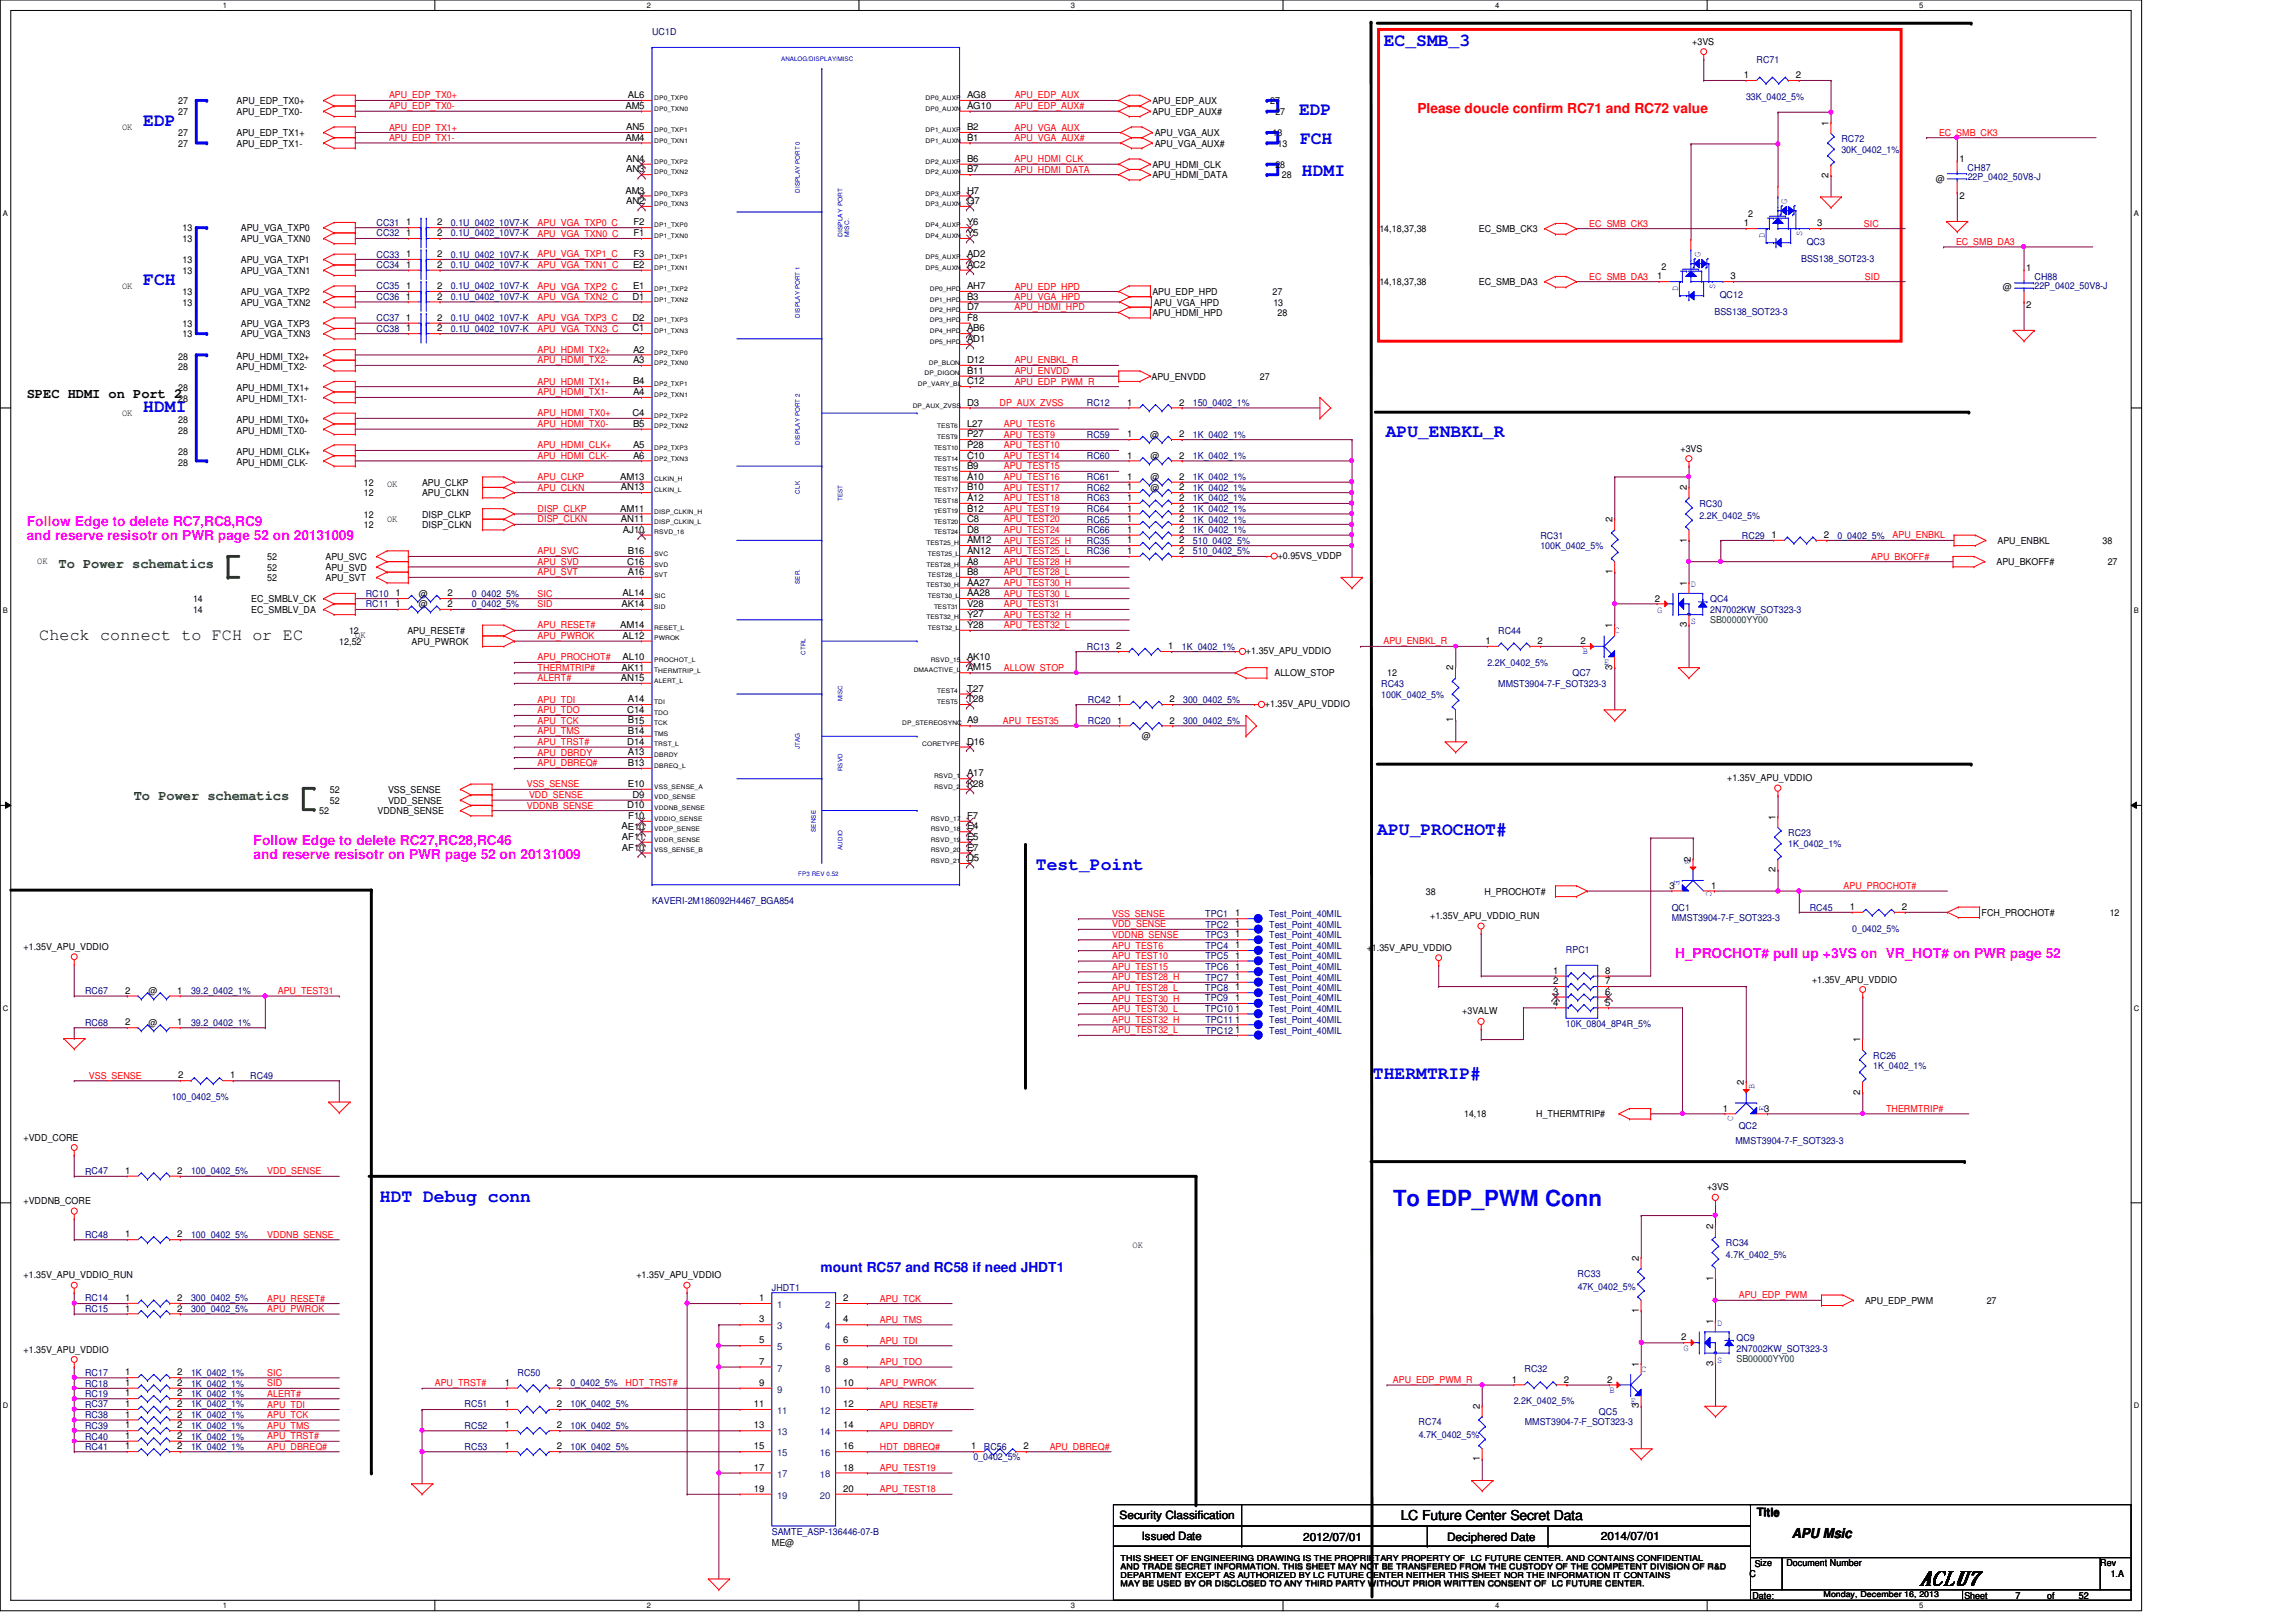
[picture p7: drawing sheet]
<svg xmlns="http://www.w3.org/2000/svg" width="297mm" height="210mm" viewBox="0 0 297 210" stroke-linecap="round" stroke-linejoin="round" font-family="sans-serif">
<defs><g id="words">
<text font-size="2.9" fill="#00f" x="180.3" y="156.1">To EDP_PWM Conn</text>
<text font-size="2.6" x="248.3" y="205.1">ACLU7</text>
<g font-size="2.3" fill="#00f">
<text x="179" y="6">EC_SMB_3</text>
<text x="18.5" y="16.3">EDP</text>
<text x="168.1" y="14.9">EDP</text>
<text x="168.2" y="18.6">FCH</text>
<text x="168.4" y="22.7">HDMI</text>
<text x="18.5" y="36.9">FCH</text>
<text x="18.5" y="53.3">HDMI</text>
<text x="179.3" y="56.6">APU_ENBKL_R</text>
<text x="134" y="112.6">Test_Point</text>
<text x="178.2" y="108">APU_PROCHOT#</text>
<text x="177.6" y="139.6">THERMTRIP#</text>
<text x="49.1" y="155.5">HDT Debug conn</text>
</g>
<text font-size="2.2" x="5.1" y="82.8">Check connect to FCH or EC</text>
<text font-size="1.8" fill="#f00" x="183.4" y="14.6">Please doucle confirm RC71 and RC72 value</text>
<g font-size="1.8">
<text x="3.5" y="51.6">SPEC HDMI on Port 2</text>
<text x="181.2" y="196.8">LC Future Center Secret Data</text>
<text x="231.8" y="199.1">APU Msic</text>
</g>
<g font-size="1.8" fill="#f0f">
<text x="3.5" y="68">Follow Edge to delete RC7,RC8,RC9</text>
<text x="3.5" y="69.9">and reserve resisotr on PWR page 52 on 20131009</text>
<text x="32.8" y="109.3">Follow Edge to delete RC27,RC28,RC46</text>
<text x="32.8" y="111.1">and reserve resisotr on PWR page 52 on 20131009</text>
<text x="216.7" y="124">H_PROCHOT# pull up +3VS on VR_HOT# on PWR page 52</text>
</g>
<g font-size="1.8" fill="#008000">
<text x="7.6" y="73.5">To Power schematics</text>
<text x="17.3" y="103.5">To Power schematics</text>
</g>
<text font-size="1.8" fill="#00f" x="106.2" y="164.6">mount RC57 and RC58 if need JHDT1</text>
<g font-size="1.5">
<text x="144.9" y="196.6">Security Classification</text>
<text x="227.3" y="196.2">Title</text>
<text x="147.7" y="199.3">Issued Date</text>
<text x="168.6" y="199.4">2012/07/01</text>
<text x="187.2" y="199.4">Deciphered Date</text>
<text x="207.1" y="199.2">2014/07/01</text>
</g>
<g font-size="1.2" fill="#000080">
<text x="84.4" y="4.6">UC1D</text>
<text x="227.2" y="8.1">RC71</text>
<text x="225.9" y="12.9">33K_0402_5%</text>
<text x="238.2" y="18.4">RC72</text>
<text x="238.2" y="19.8">30K_0402_1%</text>
<text x="254.6" y="22.1">CH87</text>
<text x="254.6" y="23.3">22P_0402_50V8-J</text>
<text x="48.7" y="29.2">CC31</text>
<text x="58.3" y="29.2">0.1U_0402_10V7-K</text>
<text x="48.7" y="34.7">CC34</text>
<text x="48.7" y="33.4">CC33</text>
<text x="48.7" y="30.6">CC32</text>
<text x="58.3" y="33.4">0.1U_0402_10V7-K</text>
<text x="58.3" y="30.6">0.1U_0402_10V7-K</text>
<text x="58.3" y="34.7">0.1U_0402_10V7-K</text>
<text x="233" y="33.9">BSS138_SOT23-3</text>
<text x="233.7" y="31.7">QC3</text>
<text x="48.7" y="38.9">CC36</text>
<text x="48.7" y="41.6">CC37</text>
<text x="48.7" y="37.5">CC35</text>
<text x="58.3" y="38.9">0.1U_0402_10V7-K</text>
<text x="58.3" y="41.6">0.1U_0402_10V7-K</text>
<text x="58.3" y="37.5">0.1U_0402_10V7-K</text>
<text x="221.8" y="40.8">BSS138_SOT23-3</text>
<text x="222.5" y="38.6">QC12</text>
<text x="263.2" y="37.5">22P_0402_50V8-J</text>
<text x="263.2" y="36.2">CH88</text>
<text x="48.7" y="43">CC38</text>
<text x="58.3" y="43">0.1U_0402_10V7-K</text>
<text x="140.6" y="52.6">RC12</text>
<text x="154.3" y="52.6">150_0402_1%</text>
<text x="140.6" y="56.7">RC59</text>
<text x="140.6" y="59.4">RC60</text>
<text x="154.3" y="56.7">1K_0402_1%</text>
<text x="154.3" y="59.4">1K_0402_1%</text>
<text x="140.6" y="64.9">RC63</text>
<text x="140.6" y="63.5">RC62</text>
<text x="140.6" y="62.1">RC61</text>
<text x="154.3" y="62.1">1K_0402_1%</text>
<text x="154.3" y="63.5">1K_0402_1%</text>
<text x="154.3" y="64.9">1K_0402_1%</text>
<text x="219.9" y="65.6">RC30</text>
<text x="140.6" y="66.3">RC64</text>
<text x="140.6" y="67.6">RC65</text>
<text x="140.6" y="70.4">RC35</text>
<text x="140.6" y="71.7">RC36</text>
<text x="140.6" y="69">RC66</text>
<text x="154.3" y="70.4">510_0402_5%</text>
<text x="154.3" y="69">1K_0402_1%</text>
<text x="154.3" y="71.7">510_0402_5%</text>
<text x="154.3" y="66.3">1K_0402_1%</text>
<text x="154.3" y="67.6">1K_0402_1%</text>
<text x="199.3" y="71.1">100K_0402_5%</text>
<text x="199.3" y="69.7">RC31</text>
<text x="219.9" y="67.2">2.2K_0402_5%</text>
<text x="225.4" y="69.7">RC29</text>
<text x="237.7" y="69.7">0_0402_5%</text>
<text x="47.3" y="77.2">RC10</text>
<text x="61" y="77.3">0_0402_5%</text>
<text x="221.3" y="77.9">QC4</text>
<text x="47.3" y="78.6">RC11</text>
<text x="61" y="78.6">0_0402_5%</text>
<text x="193.8" y="82">RC44</text>
<text x="221.3" y="79.3">2N7002KW_SOT323-3</text>
<text x="140.6" y="84.1">RC13</text>
<text x="152.9" y="84.1">1K_0402_1%</text>
<text x="178.7" y="88.9">RC43</text>
<text x="192.4" y="86.1">2.2K_0402_5%</text>
<text x="193.8" y="88.9">MMST3904-7-F_SOT323-3</text>
<text x="203.4" y="87.5">QC7</text>
<text x="140.7" y="93.7">RC20</text>
<text x="140.7" y="91">RC42</text>
<text x="153.1" y="91">300_0402_5%</text>
<text x="153.1" y="93.7">300_0402_5%</text>
<text x="178.7" y="90.3">100K_0402_5%</text>
<text x="231.3" y="109.6">1K_0402_1%</text>
<text x="231.4" y="108.2">RC23</text>
<text x="84.4" y="117">KAVERI-2M186092H4467_BGA854</text>
<text x="155.9" y="118.6">TPC1</text>
<text x="164.2" y="118.6">Test_Point_40MIL</text>
<text x="216.3" y="119.2">MMST3904-7-F_SOT323-3</text>
<text x="216.3" y="117.8">QC1</text>
<text x="234.1" y="117.8">RC45</text>
<text x="155.9" y="124.2">TPC5</text>
<text x="155.9" y="121.4">TPC3</text>
<text x="155.9" y="125.5">TPC6</text>
<text x="155.9" y="120">TPC2</text>
<text x="155.9" y="122.8">TPC4</text>
<text x="164.2" y="120">Test_Point_40MIL</text>
<text x="164.2" y="122.8">Test_Point_40MIL</text>
<text x="164.2" y="121.4">Test_Point_40MIL</text>
<text x="164.2" y="124.2">Test_Point_40MIL</text>
<text x="164.2" y="125.5">Test_Point_40MIL</text>
<text x="202.6" y="123.3">RPC1</text>
<text x="239.6" y="120.6">0_0402_5%</text>
<text x="11" y="128.7">RC67</text>
<text x="24.7" y="128.7">39.2_0402_1%</text>
<text x="155.9" y="131">TPC10</text>
<text x="155.9" y="129.6">TPC9</text>
<text x="155.9" y="128.3">TPC8</text>
<text x="155.9" y="126.9">TPC7</text>
<text x="164.2" y="129.6">Test_Point_40MIL</text>
<text x="164.2" y="131">Test_Point_40MIL</text>
<text x="164.2" y="126.9">Test_Point_40MIL</text>
<text x="164.2" y="128.3">Test_Point_40MIL</text>
<text x="11" y="132.8">RC68</text>
<text x="24.7" y="132.8">39.2_0402_1%</text>
<text x="155.9" y="133.8">TPC12</text>
<text x="155.9" y="132.4">TPC11</text>
<text x="164.2" y="132.4">Test_Point_40MIL</text>
<text x="164.2" y="133.8">Test_Point_40MIL</text>
<text x="202.6" y="132.9">10K_0804_8P4R_5%</text>
<text x="242.4" y="137">RC26</text>
<text x="22.2" y="142.4">100_0402_5%</text>
<text x="32.4" y="139.6">RC49</text>
<text x="242.4" y="138.4">1K_0402_1%</text>
<text x="224.5" y="148">MMST3904-7-F_SOT323-3</text>
<text x="224.9" y="146.1">QC2</text>
<text x="11" y="152">RC47</text>
<text x="24.7" y="152">100_0402_5%</text>
<text x="11" y="160.2">RC48</text>
<text x="24.7" y="160.2">100_0402_5%</text>
<text x="223.3" y="161.2">RC34</text>
<text x="99.9" y="167.1">JHDT1</text>
<text x="204.1" y="165.3">RC33</text>
<text x="204.1" y="166.9">47K_0402_5%</text>
<text x="223.3" y="162.8">4.7K_0402_5%</text>
<text x="11" y="168.4">RC14</text>
<text x="11" y="169.8">RC15</text>
<text x="24.7" y="168.4">300_0402_5%</text>
<text x="24.7" y="169.8">300_0402_5%</text>
<text x="224.7" y="173.5">QC9</text>
<text x="11" y="178">RC17</text>
<text x="11" y="179.4">RC18</text>
<text x="24.7" y="179.4">1K_0402_1%</text>
<text x="24.7" y="178">1K_0402_1%</text>
<text x="67" y="178">RC50</text>
<text x="73.8" y="179.4">0_0402_5%</text>
<text x="197.2" y="177.6">RC32</text>
<text x="224.7" y="174.9">2N7002KW_SOT323-3</text>
<text x="11" y="180.8">RC19</text>
<text x="11" y="183.5">RC38</text>
<text x="11" y="184.9">RC39</text>
<text x="11" y="182.1">RC37</text>
<text x="24.7" y="182.1">1K_0402_1%</text>
<text x="24.7" y="183.5">1K_0402_1%</text>
<text x="24.7" y="184.9">1K_0402_1%</text>
<text x="24.7" y="180.8">1K_0402_1%</text>
<text x="60.1" y="184.9">RC52</text>
<text x="60.1" y="182.1">RC51</text>
<text x="73.8" y="182.1">10K_0402_5%</text>
<text x="73.8" y="184.9">10K_0402_5%</text>
<text x="183.5" y="184.5">RC74</text>
<text x="195.8" y="181.7">2.2K_0402_5%</text>
<text x="197.3" y="184.5">MMST3904-7-F_SOT323-3</text>
<text x="206.9" y="183.1">QC5</text>
<text x="11" y="186.3">RC40</text>
<text x="11" y="187.6">RC41</text>
<text x="24.7" y="186.3">1K_0402_1%</text>
<text x="24.7" y="187.6">1K_0402_1%</text>
<text x="60.1" y="187.6">RC53</text>
<text x="73.8" y="187.6">10K_0402_5%</text>
<text x="125.9" y="189">0_0402_5%</text>
<text x="127.3" y="187.7">RC56</text>
<text x="183.5" y="186.1">4.7K_0402_5%</text>
<text x="99.9" y="198.6">SAMTE_ASP-136446-07-B</text>
</g>
<g font-size="1.2">
<text x="218.9" y="5.8">+3VS</text>
<text x="225.6" y="10.1">1</text>
<text x="232.3" y="10.1">2</text>
<text x="15.8" y="16.8">OK</text>
<text x="23.1" y="14.9">27</text>
<text x="23.1" y="17.6">27</text>
<text x="23.1" y="13.5">27</text>
<text x="30.6" y="17.6">APU_EDP_TX1+</text>
<text x="30.6" y="14.9">APU_EDP_TX0-</text>
<text x="30.6" y="13.5">APU_EDP_TX0+</text>
<text x="80.9" y="14.1">AM5</text>
<text x="81" y="16.8">AN5</text>
<text x="81.2" y="12.7">AL6</text>
<text x="125.1" y="12.7">AG8</text>
<text x="125.1" y="14.1">AG10</text>
<text x="125.1" y="16.8">B2</text>
<text x="149.1" y="14.9">APU_EDP_AUX#</text>
<text x="149.1" y="13.5">APU_EDP_AUX</text>
<text x="149.4" y="17.6">APU_VGA_AUX</text>
<text x="164.3" y="13.5">27</text>
<text x="164.6" y="17.6">13</text>
<text x="165" y="14.9">27</text>
<text x="236.6" y="16.3" transform="rotate(-90 236.6 16.3)">1</text>
<text x="23.1" y="19">27</text>
<text x="30.6" y="19">APU_EDP_TX1-</text>
<text x="80.9" y="18.2">AM4</text>
<text x="81" y="21">AN4</text>
<text x="81" y="22.3">AN3</text>
<text x="125.1" y="18.2">B1</text>
<text x="125.1" y="21">B6</text>
<text x="125.1" y="22.3">B7</text>
<text x="149.1" y="21.7">APU_HDMI_CLK</text>
<text x="149.1" y="23.1">APU_HDMI_DATA</text>
<text x="149.4" y="19">APU_VGA_AUX#</text>
<text x="165" y="21.7">28</text>
<text x="165.3" y="19">13</text>
<text x="165.8" y="23.1">28</text>
<text x="236.6" y="23" transform="rotate(-90 236.6 23)">2</text>
<text x="250.5" y="23.5">@</text>
<text x="253.5" y="21">1</text>
<text x="23.6" y="29.9">13</text>
<text x="31.2" y="29.9">APU_VGA_TXP0</text>
<text x="52.5" y="29.2">1</text>
<text x="56.5" y="29.2">2</text>
<text x="80.9" y="25.1">AM3</text>
<text x="81" y="26.4">AN2</text>
<text x="81.9" y="29.2">F2</text>
<text x="125.1" y="25.1">H7</text>
<text x="125.1" y="26.4">G7</text>
<text x="125.1" y="29.2">Y6</text>
<text x="225.6" y="29.3">1</text>
<text x="226.2" y="28">2</text>
<text x="235.1" y="29.3">3</text>
<text x="253.5" y="25.7">2</text>
<text x="23.6" y="31.3">13</text>
<text x="23.6" y="34">13</text>
<text x="23.6" y="35.4">13</text>
<text x="31.2" y="31.3">APU_VGA_TXN0</text>
<text x="31.2" y="34">APU_VGA_TXP1</text>
<text x="31.2" y="35.4">APU_VGA_TXN1</text>
<text x="52.5" y="34.7">1</text>
<text x="52.5" y="33.3">1</text>
<text x="52.5" y="30.6">1</text>
<text x="56.5" y="34.7">2</text>
<text x="56.5" y="33.3">2</text>
<text x="56.5" y="30.6">2</text>
<text x="81.9" y="34.7">E2</text>
<text x="81.9" y="33.3">F3</text>
<text x="81.9" y="30.6">F1</text>
<text x="125.1" y="30.6">Y5</text>
<text x="125.1" y="33.3">AD2</text>
<text x="125.1" y="34.7">AC2</text>
<text x="178.5" y="30.1">14,18,37,38</text>
<text x="191.3" y="30.1">EC_SMB_CK3</text>
<text x="214.9" y="34.9">2</text>
<text x="262.1" y="35.1">1</text>
<text x="15.8" y="37.3">OK</text>
<text x="23.6" y="38.1">13</text>
<text x="23.6" y="39.5">13</text>
<text x="31.2" y="38.1">APU_VGA_TXP2</text>
<text x="31.2" y="39.5">APU_VGA_TXN2</text>
<text x="52.5" y="38.8">1</text>
<text x="52.5" y="41.5">1</text>
<text x="52.5" y="37.4">1</text>
<text x="56.5" y="38.8">2</text>
<text x="56.5" y="41.5">2</text>
<text x="56.5" y="37.4">2</text>
<text x="81.8" y="41.5">D2</text>
<text x="81.8" y="38.8">D1</text>
<text x="81.9" y="37.4">E1</text>
<text x="125.1" y="41.5">F8</text>
<text x="125.1" y="40.1">D7</text>
<text x="125.1" y="38.8">B3</text>
<text x="125.1" y="37.4">AH7</text>
<text x="149.1" y="40.9">APU_HDMI_HPD</text>
<text x="149.1" y="38.1">APU_EDP_HPD</text>
<text x="149.3" y="39.5">APU_VGA_HPD</text>
<text x="164.6" y="38.1">27</text>
<text x="164.7" y="39.5">13</text>
<text x="165.3" y="40.9">28</text>
<text x="178.5" y="36.9">14,18,37,38</text>
<text x="191.3" y="36.9">EC_SMB_DA3</text>
<text x="214.4" y="36.1">1</text>
<text x="223.9" y="36.1">3</text>
<text x="259.1" y="37.6">@</text>
<text x="262.1" y="39.8">2</text>
<text x="23.1" y="46.5">28</text>
<text x="23.1" y="47.9">28</text>
<text x="23.6" y="42.3">13</text>
<text x="23.6" y="43.6">13</text>
<text x="30.6" y="46.5">APU_HDMI_TX2+</text>
<text x="30.6" y="47.9">APU_HDMI_TX2-</text>
<text x="31.2" y="42.3">APU_VGA_TXP3</text>
<text x="31.2" y="43.6">APU_VGA_TXN3</text>
<text x="52.5" y="42.9">1</text>
<text x="56.5" y="42.9">2</text>
<text x="81.8" y="42.9">C1</text>
<text x="81.9" y="47">A3</text>
<text x="81.9" y="45.6">A2</text>
<text x="125.1" y="47">D12</text>
<text x="125.1" y="44.3">AD1</text>
<text x="125.1" y="42.9">AB6</text>
<text x="15.8" y="53.8">OK</text>
<text x="23.1" y="50.6">28</text>
<text x="23.1" y="52">28</text>
<text x="30.6" y="50.6">APU_HDMI_TX1+</text>
<text x="30.6" y="52">APU_HDMI_TX1-</text>
<text x="81.8" y="53.8">C4</text>
<text x="81.9" y="49.7">B4</text>
<text x="81.9" y="51.1">A4</text>
<text x="125.1" y="52.5">D3</text>
<text x="125.1" y="49.7">C12</text>
<text x="125.1" y="48.4">B11</text>
<text x="145.8" y="52.5">1</text>
<text x="149" y="49.1">APU_ENVDD</text>
<text x="152.5" y="52.5">2</text>
<text x="163" y="49.1">27</text>
<text x="23.1" y="54.7">28</text>
<text x="23.1" y="56.1">28</text>
<text x="23.1" y="58.9">28</text>
<text x="30.6" y="58.9">APU_HDMI_CLK+</text>
<text x="30.6" y="56.1">APU_HDMI_TX0-</text>
<text x="30.6" y="54.7">APU_HDMI_TX0+</text>
<text x="81.9" y="55.2">B5</text>
<text x="81.9" y="58">A5</text>
<text x="81.9" y="59.3">A6</text>
<text x="125.1" y="55.2">L27</text>
<text x="125.1" y="58">P28</text>
<text x="125.1" y="56.6">P27</text>
<text x="125.1" y="59.3">C10</text>
<text x="145.8" y="56.6">1</text>
<text x="145.8" y="59.3">1</text>
<text x="148.8" y="56.7">@</text>
<text x="148.8" y="59.4">@</text>
<text x="152.5" y="56.6">2</text>
<text x="152.6" y="59.3">2</text>
<text x="217.4" y="58.5">+3VS</text>
<text x="23.1" y="60.2">28</text>
<text x="30.6" y="60.2">APU_HDMI_CLK-</text>
<text x="47.1" y="62.9">12</text>
<text x="47.1" y="64.2">12</text>
<text x="50.1" y="63">OK</text>
<text x="54.6" y="62.9">APU_CLKP</text>
<text x="54.6" y="64.2">APU_CLKN</text>
<text x="80.2" y="62.1">AM13</text>
<text x="80.3" y="63.4">AN13</text>
<text x="125.1" y="60.7">B9</text>
<text x="125.1" y="62.1">A10</text>
<text x="125.1" y="63.4">B10</text>
<text x="125.1" y="64.8">A12</text>
<text x="145.8" y="64.8">1</text>
<text x="145.8" y="63.4">1</text>
<text x="145.8" y="62.1">1</text>
<text x="148.8" y="62.1">@</text>
<text x="148.8" y="63.5">@</text>
<text x="152.5" y="64.8">2</text>
<text x="152.5" y="63.5">2</text>
<text x="152.5" y="62.1">2</text>
<text x="218.2" y="63.5" transform="rotate(-90 218.2 63.5)">2</text>
<text x="47.1" y="67">12</text>
<text x="47.1" y="68.3">12</text>
<text x="50.1" y="67.5">OK</text>
<text x="54.6" y="68.3">DISP_CLKN</text>
<text x="54.6" y="67">DISP_CLKP</text>
<text x="80.2" y="66.2">AM11</text>
<text x="80.3" y="67.6">AN11</text>
<text x="80.6" y="69">AJ10</text>
<text x="81.2" y="71.7">B16</text>
<text x="125.1" y="66.2">B12</text>
<text x="125.1" y="67.6">C8</text>
<text x="125.1" y="69">D8</text>
<text x="125.1" y="70.3">AM12</text>
<text x="125.1" y="71.7">AN12</text>
<text x="145.8" y="66.2">1</text>
<text x="145.8" y="67.6">1</text>
<text x="145.8" y="70.3">1</text>
<text x="145.8" y="71.7">1</text>
<text x="145.8" y="69">1</text>
<text x="152.5" y="67.6">2</text>
<text x="152.6" y="66.2">2</text>
<text x="152.6" y="70.3">2</text>
<text x="152.6" y="71.7">2</text>
<text x="152.6" y="69">2</text>
<text x="208.6" y="67.6" transform="rotate(-90 208.6 67.6)">2</text>
<text x="218.2" y="70.2" transform="rotate(-90 218.2 70.2)">1</text>
<text x="229.2" y="69.6">1</text>
<text x="235.9" y="69.6">2</text>
<text x="258.4" y="70.4">APU_ENBKL</text>
<text x="272" y="70.4">38</text>
<text x="4.8" y="73">OK</text>
<text x="25" y="77.9">14</text>
<text x="32.5" y="77.9">EC_SMBLV_CK</text>
<text x="34.6" y="72.4">52</text>
<text x="34.6" y="73.8">52</text>
<text x="34.6" y="75.2">52</text>
<text x="42.1" y="72.4">APU_SVC</text>
<text x="42.1" y="73.8">APU_SVD</text>
<text x="42.1" y="75.2">APU_SVT</text>
<text x="51.2" y="77.2">1</text>
<text x="54.2" y="77.3">@</text>
<text x="57.9" y="77.2">2</text>
<text x="80.5" y="77.2">AL14</text>
<text x="81.1" y="73.1">C16</text>
<text x="81.2" y="74.4">A16</text>
<text x="125.1" y="77.2">AA28</text>
<text x="125.1" y="73.1">A8</text>
<text x="125.1" y="75.8">AA27</text>
<text x="125.1" y="74.4">B8</text>
<text x="165.3" y="72.3">+0.95VS_VDDP</text>
<text x="208.6" y="74.3" transform="rotate(-90 208.6 74.3)">1</text>
<text x="214.1" y="77.8">2</text>
<text x="218.2" y="75.8" transform="rotate(-90 218.2 75.8)">1</text>
<text x="258.3" y="73.1">APU_BKOFF#</text>
<text x="272.7" y="73.1">27</text>
<text x="25" y="79.3">14</text>
<text x="32.5" y="79.3">EC_SMBLV_DA</text>
<text x="43.9" y="83.4">12,52</text>
<text x="45.2" y="82">12</text>
<text x="46" y="82.6">OK</text>
<text x="51.2" y="78.6">1</text>
<text x="52.7" y="82">APU_RESET#</text>
<text x="53.3" y="83.4">APU_PWROK</text>
<text x="54.2" y="78.6">@</text>
<text x="57.9" y="78.6">2</text>
<text x="80.3" y="81.3">AM14</text>
<text x="80.4" y="78.6">AK14</text>
<text x="80.5" y="82.7">AL12</text>
<text x="125.1" y="81.3">Y28</text>
<text x="125.1" y="79.9">Y27</text>
<text x="125.1" y="78.6">V28</text>
<text x="192.2" y="83.3">1</text>
<text x="198.9" y="83.3">2</text>
<text x="204.5" y="83.3">2</text>
<text x="208.6" y="81.3" transform="rotate(-90 208.6 81.3)">1</text>
<text x="218.2" y="81.2" transform="rotate(-90 218.2 81.2)">3</text>
<text x="80.3" y="88.1">AN15</text>
<text x="80.4" y="86.8">AK11</text>
<text x="80.5" y="85.4">AL10</text>
<text x="125.1" y="89.5">T27</text>
<text x="125.1" y="86.8">AM15</text>
<text x="125.1" y="85.4">AK10</text>
<text x="144.4" y="84">2</text>
<text x="151.1" y="84">1</text>
<text x="161.2" y="84.7">+1.35V_APU_VDDIO</text>
<text x="164.9" y="87.5">ALLOW_STOP</text>
<text x="179.5" y="87.5">12</text>
<text x="188" y="86.8" transform="rotate(-90 188 86.8)">2</text>
<text x="208.6" y="86.6" transform="rotate(-90 208.6 86.6)">3</text>
<text x="81.1" y="92.3">C14</text>
<text x="81.2" y="95">B14</text>
<text x="81.2" y="93.6">B15</text>
<text x="81.2" y="90.9">A14</text>
<text x="125.1" y="93.6">A9</text>
<text x="125.1" y="90.9">T28</text>
<text x="144.5" y="93.6">1</text>
<text x="144.6" y="90.9">1</text>
<text x="147.7" y="95.6">@</text>
<text x="151.3" y="93.6">2</text>
<text x="151.3" y="90.9">2</text>
<text x="163.6" y="91.5">+1.35V_APU_VDDIO</text>
<text x="188" y="93.5" transform="rotate(-90 188 93.5)">1</text>
<text x="81.1" y="96.4">D14</text>
<text x="81.2" y="97.7">A13</text>
<text x="81.2" y="99.1">B13</text>
<text x="81.2" y="101.8">E10</text>
<text x="125.1" y="96.4">D16</text>
<text x="125.1" y="100.5">A17</text>
<text x="125.1" y="101.8">K28</text>
<text x="223.5" y="101.1">+1.35V_APU_VDDIO</text>
<text x="41.3" y="105.4">52</text>
<text x="42.7" y="104">52</text>
<text x="42.7" y="102.6">52</text>
<text x="48.8" y="105.4">VDDNB_SENSE</text>
<text x="50.2" y="102.6">VSS_SENSE</text>
<text x="50.2" y="104">VDD_SENSE</text>
<text x="80.4" y="107.3">AE10</text>
<text x="81.1" y="104.6">D10</text>
<text x="81.3" y="106">F10</text>
<text x="81.8" y="103.2">D9</text>
<text x="125.1" y="106">F7</text>
<text x="125.1" y="107.3">E4</text>
<text x="229.7" y="106.1" transform="rotate(-90 229.7 106.1)">1</text>
<text x="80.5" y="108.7">AF11</text>
<text x="80.5" y="110.1">AF10</text>
<text x="125.1" y="108.7">E5</text>
<text x="125.1" y="110.1">E7</text>
<text x="125.1" y="111.4">D5</text>
<text x="218.7" y="111.6" transform="rotate(-90 218.7 111.6)">2</text>
<text x="229.7" y="112.8" transform="rotate(-90 229.7 112.8)">2</text>
<text x="159.8" y="118.6">1</text>
<text x="159.8" y="120">1</text>
<text x="184.5" y="115.8">38</text>
<text x="185" y="118.9">+1.35V_APU_VDDIO_RUN</text>
<text x="192.1" y="115.8">H_PROCHOT#</text>
<text x="216" y="115">3</text>
<text x="221.4" y="115">1</text>
<text x="239.3" y="117.8">1</text>
<text x="246.1" y="117.8">2</text>
<text x="256.4" y="118.5">FCH_PROCHOT#</text>
<text x="272.9" y="118.5">12</text>
<text x="3" y="122.9">+1.35V_APU_VDDIO</text>
<text x="159.8" y="124.1">1</text>
<text x="159.8" y="121.3">1</text>
<text x="159.8" y="125.5">1</text>
<text x="159.8" y="122.7">1</text>
<text x="176.8" y="123.1">+1.35V_APU_VDDIO</text>
<text x="16.2" y="128.6">2</text>
<text x="19.2" y="128.7">@</text>
<text x="22.9" y="128.6">1</text>
<text x="159.8" y="130.9">1</text>
<text x="159.8" y="129.6">1</text>
<text x="159.8" y="128.2">1</text>
<text x="159.8" y="126.8">1</text>
<text x="189.2" y="131.3">+3VALW</text>
<text x="200.9" y="130.1">4</text>
<text x="200.9" y="128.7">3</text>
<text x="200.9" y="127.4">2</text>
<text x="200.9" y="126">1</text>
<text x="207.7" y="130.1">5</text>
<text x="207.7" y="128.7">6</text>
<text x="207.7" y="127.4">7</text>
<text x="207.7" y="126">8</text>
<text x="234.4" y="127.2">+1.35V_APU_VDDIO</text>
<text x="16.2" y="132.7">2</text>
<text x="19.2" y="132.8">@</text>
<text x="22.9" y="132.7">1</text>
<text x="159.8" y="133.7">1</text>
<text x="159.8" y="132.3">1</text>
<text x="240.7" y="134.9" transform="rotate(-90 240.7 134.9)">1</text>
<text x="23.1" y="139.6">2</text>
<text x="29.8" y="139.6">1</text>
<text x="222.9" y="143.8">1</text>
<text x="225.6" y="140.4" transform="rotate(-90 225.6 140.4)">2</text>
<text x="228.2" y="143.8">3</text>
<text x="240.7" y="141.7" transform="rotate(-90 240.7 141.7)">2</text>
<text x="3" y="147.6">+VDD_CORE</text>
<text x="189.4" y="144.6">14,18</text>
<text x="198.7" y="144.6">H_THERMTRIP#</text>
<text x="3" y="155.8">+VDDNB_CORE</text>
<text x="16.2" y="151.9">1</text>
<text x="22.9" y="151.9">2</text>
<text x="220.8" y="154">+3VS</text>
<text x="16.2" y="160.1">1</text>
<text x="22.9" y="160.1">2</text>
<text x="146.5" y="161.5">OK</text>
<text x="221.6" y="159.1" transform="rotate(-90 221.6 159.1)">2</text>
<text x="3" y="165.4">+1.35V_APU_VDDIO_RUN</text>
<text x="82.3" y="165.4">+1.35V_APU_VDDIO</text>
<text x="212" y="163.2" transform="rotate(-90 212 163.2)">2</text>
<text x="221.6" y="165.8" transform="rotate(-90 221.6 165.8)">1</text>
<text x="16.2" y="169.7">1</text>
<text x="16.2" y="168.4">1</text>
<text x="22.9" y="169.7">2</text>
<text x="22.9" y="168.4">2</text>
<text x="98.2" y="173.8">5</text>
<text x="98.2" y="171.1">3</text>
<text x="98.2" y="168.4">1</text>
<text x="109.1" y="168.4">2</text>
<text x="109.1" y="171.1">4</text>
<text x="109.1" y="173.9">6</text>
<text x="212" y="169.9" transform="rotate(-90 212 169.9)">1</text>
<text x="217.5" y="173.5">2</text>
<text x="221.6" y="171.4" transform="rotate(-90 221.6 171.4)">1</text>
<text x="241.3" y="168.7">APU_EDP_PWM</text>
<text x="257" y="168.7">27</text>
<text x="3" y="175">+1.35V_APU_VDDIO</text>
<text x="16.2" y="178">1</text>
<text x="16.2" y="179.3">1</text>
<text x="22.9" y="178">2</text>
<text x="22.9" y="179.3">2</text>
<text x="65.3" y="179.3">1</text>
<text x="72" y="179.3">2</text>
<text x="98.2" y="176.6">7</text>
<text x="98.2" y="179.4">9</text>
<text x="109.1" y="179.3">10</text>
<text x="109.1" y="176.6">8</text>
<text x="195.6" y="178.9">1</text>
<text x="202.3" y="178.9">2</text>
<text x="207.9" y="178.9">2</text>
<text x="212" y="176.9" transform="rotate(-90 212 176.9)">1</text>
<text x="221.6" y="176.8" transform="rotate(-90 221.6 176.8)">3</text>
<text x="16.2" y="180.7">1</text>
<text x="16.2" y="183.5">1</text>
<text x="16.2" y="184.9">1</text>
<text x="16.2" y="182.1">1</text>
<text x="22.9" y="180.7">2</text>
<text x="22.9" y="182.1">2</text>
<text x="22.9" y="183.5">2</text>
<text x="22.9" y="184.9">2</text>
<text x="65.3" y="184.8">1</text>
<text x="65.3" y="182.1">1</text>
<text x="72" y="184.8">2</text>
<text x="72" y="182.1">2</text>
<text x="97.5" y="182.1">11</text>
<text x="97.5" y="184.9">13</text>
<text x="109.1" y="182.1">12</text>
<text x="109.1" y="184.9">14</text>
<text x="191.5" y="182.4" transform="rotate(-90 191.5 182.4)">2</text>
<text x="212" y="182.3" transform="rotate(-90 212 182.3)">3</text>
<text x="16.2" y="186.2">1</text>
<text x="16.2" y="187.6">1</text>
<text x="22.9" y="187.6">2</text>
<text x="22.9" y="186.2">2</text>
<text x="65.3" y="187.6">1</text>
<text x="72" y="187.6">2</text>
<text x="97.5" y="187.6">15</text>
<text x="97.5" y="190.3">17</text>
<text x="109.1" y="187.6">16</text>
<text x="109.1" y="190.3">18</text>
<text x="125.6" y="187.6">1</text>
<text x="132.4" y="187.6">2</text>
<text x="191.5" y="189.1" transform="rotate(-90 191.5 189.1)">1</text>
<text x="97.5" y="193.1">19</text>
<text x="109.1" y="193.1">20</text>
<text x="99.9" y="200">ME@</text>
<text x="227" y="202.7">Size</text>
<text x="231.1" y="202.7">Document Number</text>
<text x="271.7" y="202.7">Rev</text>
<text x="226.3" y="204.1">C</text>
<text x="226.7" y="206.9">Date:</text>
<text x="254.1" y="206.9">Sheet</text>
<text x="260.8" y="206.9">7</text>
<text x="264.9" y="206.9">of</text>
<text x="269" y="206.9">52</text>
<text x="273.1" y="204.1">1.A</text>
</g>
<g font-size="1.2" fill="#f00">
<text x="50.3" y="14.1">APU_EDP_TX0-</text>
<text x="50.3" y="12.7">APU_EDP_TX0+</text>
<text x="50.3" y="16.9">APU_EDP_TX1+</text>
<text x="131.3" y="16.9">APU_VGA_AUX</text>
<text x="131.3" y="12.7">APU_EDP_AUX</text>
<text x="131.3" y="14.1">APU_EDP_AUX#</text>
<text x="250.9" y="17.6">EC_SMB_CK3</text>
<text x="50.3" y="18.2">APU_EDP_TX1-</text>
<text x="131.3" y="22.4">APU_HDMI_DATA</text>
<text x="131.3" y="21">APU_HDMI_CLK</text>
<text x="131.3" y="18.2">APU_VGA_AUX#</text>
<text x="69.5" y="29.2">APU_VGA_TXP0_C</text>
<text x="205.6" y="29.3">EC_SMB_CK3</text>
<text x="241.1" y="29.3">SIC</text>
<text x="69.5" y="30.6">APU_VGA_TXN0_C</text>
<text x="69.5" y="34.7">APU_VGA_TXN1_C</text>
<text x="69.5" y="33.3">APU_VGA_TXP1_C</text>
<text x="253.1" y="31.7">EC_SMB_DA3</text>
<text x="69.5" y="41.6">APU_VGA_TXP3_C</text>
<text x="69.5" y="38.8">APU_VGA_TXN2_C</text>
<text x="69.5" y="37.5">APU_VGA_TXP2_C</text>
<text x="131.3" y="38.8">APU_VGA_HPD</text>
<text x="131.3" y="40.2">APU_HDMI_HPD</text>
<text x="131.3" y="37.5">APU_EDP_HPD</text>
<text x="205.6" y="36.2">EC_SMB_DA3</text>
<text x="241.3" y="36.2">SID</text>
<text x="69.5" y="42.9">APU_VGA_TXN3_C</text>
<text x="69.5" y="47">APU_HDMI_TX2-</text>
<text x="69.5" y="45.7">APU_HDMI_TX2+</text>
<text x="131.3" y="47">APU_ENBKL_R</text>
<text x="69.5" y="51.2">APU_HDMI_TX1-</text>
<text x="69.5" y="49.8">APU_HDMI_TX1+</text>
<text x="69.5" y="53.9">APU_HDMI_TX0+</text>
<text x="129.3" y="52.5">DP_AUX_ZVSS</text>
<text x="131.3" y="49.8">APU_EDP_PWM_R</text>
<text x="131.3" y="48.4">APU_ENVDD</text>
<text x="69.5" y="59.4">APU_HDMI_CLK-</text>
<text x="69.5" y="58">APU_HDMI_CLK+</text>
<text x="69.5" y="55.3">APU_HDMI_TX0-</text>
<text x="129.9" y="59.4">APU_TEST14</text>
<text x="129.9" y="56.6">APU_TEST9</text>
<text x="129.9" y="58">APU_TEST10</text>
<text x="129.9" y="55.3">APU_TEST6</text>
<text x="69.5" y="62.1">APU_CLKP</text>
<text x="69.5" y="63.5">APU_CLKN</text>
<text x="129.9" y="64.9">APU_TEST18</text>
<text x="129.9" y="63.5">APU_TEST17</text>
<text x="129.9" y="62.1">APU_TEST16</text>
<text x="129.9" y="60.7">APU_TEST15</text>
<text x="69.5" y="71.8">APU_SVC</text>
<text x="69.6" y="67.6">DISP_CLKN</text>
<text x="69.6" y="66.3">DISP_CLKP</text>
<text x="129.9" y="69">APU_TEST24</text>
<text x="129.9" y="67.6">APU_TEST20</text>
<text x="129.9" y="66.3">APU_TEST19</text>
<text x="129.9" y="71.8">APU_TEST25_L</text>
<text x="129.9" y="70.4">APU_TEST25_H</text>
<text x="244.8" y="69.7">APU_ENBKL</text>
<text x="69.5" y="77.2">SIC</text>
<text x="69.5" y="74.5">APU_SVT</text>
<text x="69.5" y="73.1">APU_SVD</text>
<text x="129.9" y="77.2">APU_TEST30_L</text>
<text x="129.9" y="75.9">APU_TEST30_H</text>
<text x="129.9" y="74.5">APU_TEST28_L</text>
<text x="129.9" y="73.1">APU_TEST28_H</text>
<text x="242.1" y="72.4">APU_BKOFF#</text>
<text x="69.5" y="81.3">APU_RESET#</text>
<text x="69.5" y="78.6">SID</text>
<text x="69.5" y="82.7">APU_PWROK</text>
<text x="129.9" y="78.6">APU_TEST31</text>
<text x="129.9" y="81.3">APU_TEST32_L</text>
<text x="129.9" y="80">APU_TEST32_H</text>
<text x="179" y="83.4">APU_ENBKL_R</text>
<text x="69.6" y="88.2">ALERT#</text>
<text x="69.6" y="85.5">APU_PROCHOT#</text>
<text x="69.6" y="86.8">THERMTRIP#</text>
<text x="129.9" y="86.8">ALLOW_STOP</text>
<text x="69.5" y="92.3">APU_TDO</text>
<text x="69.5" y="95">APU_TMS</text>
<text x="69.5" y="93.7">APU_TCK</text>
<text x="69.5" y="90.9">APU_TDI</text>
<text x="129.7" y="93.7">APU_TEST35</text>
<text x="68.2" y="101.9">VSS_SENSE</text>
<text x="69.5" y="97.8">APU_DBRDY</text>
<text x="69.5" y="99.2">APU_DBREQ#</text>
<text x="69.5" y="96.4">APU_TRST#</text>
<text x="68.2" y="104.6">VDDNB_SENSE</text>
<text x="68.4" y="103.3">VDD_SENSE</text>
<text x="143.9" y="118.7">VSS_SENSE</text>
<text x="238.5" y="115.1">APU_PROCHOT#</text>
<text x="143.9" y="121.4">VDDNB_SENSE</text>
<text x="143.9" y="120">VDD_SENSE</text>
<text x="143.9" y="125.5">APU_TEST15</text>
<text x="143.9" y="122.8">APU_TEST6</text>
<text x="143.9" y="124.1">APU_TEST10</text>
<text x="35.9" y="128.6">APU_TEST31</text>
<text x="143.9" y="126.9">APU_TEST28_H</text>
<text x="143.9" y="128.2">APU_TEST28_L</text>
<text x="143.9" y="129.6">APU_TEST30_H</text>
<text x="143.9" y="131">APU_TEST30_L</text>
<text x="143.9" y="132.4">APU_TEST32_H</text>
<text x="143.9" y="133.7">APU_TEST32_L</text>
<text x="11.5" y="139.6">VSS_SENSE</text>
<text x="244" y="143.9">THERMTRIP#</text>
<text x="34.6" y="152">VDD_SENSE</text>
<text x="34.6" y="160.2">VDDNB_SENSE</text>
<text x="34.6" y="168.4">APU_RESET#</text>
<text x="34.6" y="169.8">APU_PWROK</text>
<text x="113.8" y="173.9">APU_TDI</text>
<text x="113.8" y="171.2">APU_TMS</text>
<text x="113.8" y="168.4">APU_TCK</text>
<text x="225" y="168">APU_EDP_PWM</text>
<text x="34.6" y="178.1">SIC</text>
<text x="34.6" y="179.4">SID</text>
<text x="56.3" y="179.4">APU_TRST#</text>
<text x="80.9" y="179.4">HDT_TRST#</text>
<text x="113.8" y="179.4">APU_PWROK</text>
<text x="113.8" y="176.7">APU_TDO</text>
<text x="180.2" y="179">APU_EDP_PWM_R</text>
<text x="34.6" y="182.2">APU_TDI</text>
<text x="34.6" y="183.5">APU_TCK</text>
<text x="34.6" y="184.9">APU_TMS</text>
<text x="34.6" y="180.8">ALERT#</text>
<text x="113.8" y="182.2">APU_RESET#</text>
<text x="113.8" y="184.9">APU_DBRDY</text>
<text x="34.6" y="186.3">APU_TRST#</text>
<text x="34.6" y="187.6">APU_DBREQ#</text>
<text x="113.8" y="187.6">HDT_DBREQ#</text>
<text x="113.8" y="190.4">APU_TEST19</text>
<text x="135.8" y="187.6">APU_DBREQ#</text>
<text x="113.8" y="193.1">APU_TEST18</text>
</g>
<g font-size="1.2" fill="#00f">
<text x="231.2" y="26.5" transform="rotate(-90 231.2 26.5)">G</text>
<text x="220" y="33.3" transform="rotate(-90 220 33.3)">G</text>
<text x="228.3" y="30.9" transform="rotate(-90 228.3 30.9)">D</text>
<text x="233.1" y="30.6" transform="rotate(-90 233.1 30.6)">S</text>
<text x="217.1" y="37.7" transform="rotate(-90 217.1 37.7)">D</text>
<text x="221.9" y="37.4" transform="rotate(-90 221.9 37.4)">S</text>
<text x="218.8" y="76">D</text>
<text x="208.9" y="81.9">C</text>
<text x="214.4" y="79.3">G</text>
<text x="218.8" y="80.8">S</text>
<text x="204.8" y="84.7">B</text>
<text x="207.5" y="86">E</text>
<text x="216.6" y="113.9" transform="rotate(90 216.6 113.9)">E</text>
<text x="218" y="111.2" transform="rotate(90 218 111.2)">B</text>
<text x="220.7" y="115.3" transform="rotate(90 220.7 115.3)">C</text>
<text x="227" y="141" transform="rotate(-90 227 141)">B</text>
<text x="228.3" y="143.7" transform="rotate(-90 228.3 143.7)">E</text>
<text x="224.2" y="145.1" transform="rotate(-90 224.2 145.1)">C</text>
<text x="222.2" y="171.6">D</text>
<text x="212.3" y="177.5">C</text>
<text x="217.8" y="174.9">G</text>
<text x="222.2" y="176.4">S</text>
<text x="208.2" y="180.2">B</text>
<text x="211" y="181.6">E</text>
</g>
<g font-size="1.2" fill="#008000">
<text x="221.3" y="80.7">SB00000YY00</text>
<text x="224.7" y="176.3">SB00000YY00</text>
</g>
<g font-size="1.2" fill="#004080">
<text x="100.5" y="172">3</text>
<text x="100.5" y="169.3">1</text>
<text x="106.8" y="169.3">2</text>
<text x="106.8" y="172">4</text>
<text x="100.5" y="174.7">5</text>
<text x="100.5" y="177.5">7</text>
<text x="106.8" y="174.7">6</text>
<text x="106.8" y="177.5">8</text>
<text x="100.5" y="180.2">9</text>
<text x="100.5" y="183">11</text>
<text x="100.5" y="185.7">13</text>
<text x="106.1" y="185.7">14</text>
<text x="106.1" y="180.2">10</text>
<text x="106.1" y="183">12</text>
<text x="100.5" y="191.2">17</text>
<text x="100.5" y="188.5">15</text>
<text x="106.1" y="191.2">18</text>
<text x="106.1" y="188.5">16</text>
<text x="100.5" y="194">19</text>
<text x="106.1" y="194">20</text>
</g>
<g font-size="1.1">
<text x="145" y="202">THIS SHEET OF ENGINEERING DRAWING IS THE PROPRIETARY PROPERTY OF LC FUTURE CENTER. AND CONTAINS CONFIDENTIAL</text>
<text x="145" y="203.1">AND TRADE SECRET INFORMATION. THIS SHEET MAY NOT BE TRANSFERED FROM THE CUSTODY OF THE COMPETENT DIVISION OF R&amp;D</text>
<text x="145" y="204.2">DEPARTMENT EXCEPT AS AUTHORIZED BY LC FUTURE CENTER NEITHER THIS SHEET NOR THE INFORMATION IT CONTAINS</text>
<text x="145" y="205.3">MAY BE USED BY OR DISCLOSED TO ANY THIRD PARTY WITHOUT PRIOR WRITTEN CONSENT OF LC FUTURE CENTER.</text>
<text x="235.9" y="206.7">Monday, December 16, 2013</text>
</g>
<g font-size="1">
<text x="28.8" y="1">1</text>
<text x="83.7" y="1">2</text>
<text x="138.6" y="1">3</text>
<text x="193.4" y="1">4</text>
<text x="248.3" y="1">5</text>
<text x=".4" y="27.9">A</text>
<text x="276.1" y="27.9">A</text>
<text x=".4" y="79.4">B</text>
<text x="276.1" y="79.4">B</text>
<text x=".4" y="130.8">C</text>
<text x="276.1" y="130.8">C</text>
<text x=".4" y="182.2">D</text>
<text x="276.1" y="182.2">D</text>
<text x="28.8" y="208.1">1</text>
<text x="83.7" y="208.1">2</text>
<text x="138.6" y="208.1">3</text>
<text x="193.4" y="208.1">4</text>
<text x="248.3" y="208.1">5</text>
</g>
<g font-size=".8" fill="#00f">
<text x="101.1" y="7.9">ANALOG/DISPLAY/MISC</text>
<text x="103.5" y="24.9" transform="rotate(-90 103.5 24.9)">DISPLAY PORT 0</text>
<text x="109" y="30.7" transform="rotate(-90 109 30.7)">DISPLAY PORT</text>
<text x="109.8" y="30.7" transform="rotate(-90 109.8 30.7)">MISC.</text>
<text x="103.5" y="41.1" transform="rotate(-90 103.5 41.1)">DISPLAY PORT 1</text>
<text x="103.5" y="57.6" transform="rotate(-90 103.5 57.6)">DISPLAY PORT 2</text>
<text x="103.5" y="63.9" transform="rotate(-90 103.5 63.9)">CLK</text>
<text x="109" y="64.8" transform="rotate(-90 109 64.8)">TEST</text>
<text x="103.5" y="75.6" transform="rotate(-90 103.5 75.6)">SER.</text>
<text x="104.2" y="84.7" transform="rotate(-90 104.2 84.7)">CTRL</text>
<text x="109" y="90.8" transform="rotate(-90 109 90.8)">MISC</text>
<text x="103.5" y="96.9" transform="rotate(-90 103.5 96.9)">JTAG</text>
<text x="109" y="99.8" transform="rotate(-90 109 99.8)">RSVD</text>
<text x="105.6" y="107.6" transform="rotate(-90 105.6 107.6)">SENSE</text>
<text x="103.3" y="113.4">FP3 REV 0.52</text>
<text x="109" y="110" transform="rotate(-90 109 110)">AUDIO</text>
</g>
<g font-size=".8">
<text x="84.7" y="13">DP0_TXP0</text>
<text x="84.7" y="14.3">DP0_TXN0</text>
<text x="84.7" y="17.1">DP0_TXP1</text>
<text x="119.7" y="13">DP0_AUXP</text>
<text x="119.7" y="14.3">DP0_AUXN</text>
<text x="119.7" y="17.1">DP1_AUXP</text>
<text x="84.7" y="18.5">DP0_TXN1</text>
<text x="84.7" y="21.2">DP0_TXP2</text>
<text x="84.7" y="22.6">DP0_TXN2</text>
<text x="119.7" y="18.5">DP1_AUXN</text>
<text x="119.7" y="21.2">DP2_AUXP</text>
<text x="119.7" y="22.6">DP2_AUXN</text>
<text x="84.7" y="29.4">DP1_TXP0</text>
<text x="84.7" y="26.7">DP0_TXN3</text>
<text x="84.7" y="25.3">DP0_TXP3</text>
<text x="119.7" y="25.3">DP3_AUXP</text>
<text x="119.7" y="26.7">DP3_AUXN</text>
<text x="119.7" y="29.4">DP4_AUXP</text>
<text x="84.7" y="34.9">DP1_TXN1</text>
<text x="84.7" y="33.5">DP1_TXP1</text>
<text x="84.7" y="30.8">DP1_TXN0</text>
<text x="119.7" y="30.8">DP4_AUXN</text>
<text x="119.7" y="33.5">DP5_AUXP</text>
<text x="119.7" y="34.9">DP5_AUXN</text>
<text x="84.7" y="41.7">DP1_TXP3</text>
<text x="84.7" y="39">DP1_TXN2</text>
<text x="84.7" y="37.6">DP1_TXP2</text>
<text x="120.3" y="41.7">DP3_HPD</text>
<text x="120.3" y="40.4">DP2_HPD</text>
<text x="120.3" y="39">DP1_HPD</text>
<text x="120.3" y="37.6">DP0_HPD</text>
<text x="84.7" y="47.2">DP2_TXN0</text>
<text x="84.7" y="45.9">DP2_TXP0</text>
<text x="84.7" y="43.1">DP1_TXN3</text>
<text x="120.2" y="47.2">DP_BLON</text>
<text x="120.3" y="44.5">DP5_HPD</text>
<text x="120.3" y="43.1">DP4_HPD</text>
<text x="84.7" y="50">DP2_TXP1</text>
<text x="84.7" y="51.3">DP2_TXN1</text>
<text x="118.1" y="52.7">DP_AUX_ZVSS</text>
<text x="118.8" y="50">DP_VARY_BL</text>
<text x="119.6" y="48.6">DP_DIGON</text>
<text x="84.7" y="54.1">DP2_TXP2</text>
<text x="84.7" y="55.4">DP2_TXN2</text>
<text x="84.7" y="58.2">DP2_TXP3</text>
<text x="84.7" y="59.6">DP2_TXN3</text>
<text x="120.8" y="59.6">TEST14</text>
<text x="120.8" y="58.2">TEST10</text>
<text x="121.3" y="55.4">TEST6</text>
<text x="121.3" y="56.8">TEST9</text>
<text x="84.7" y="62.3">CLKIN_H</text>
<text x="84.7" y="63.7">CLKIN_L</text>
<text x="120.8" y="60.9">TEST15</text>
<text x="120.8" y="62.3">TEST16</text>
<text x="120.8" y="63.7">TEST17</text>
<text x="120.8" y="65.1">TEST18</text>
<text x="84.7" y="66.5">DISP_CLKIN_H</text>
<text x="84.7" y="67.8">DISP_CLKIN_L</text>
<text x="84.7" y="69.2">RSVD_16</text>
<text x="84.7" y="71.9">SVC</text>
<text x="119.9" y="70.6">TEST25_H</text>
<text x="120" y="71.9">TEST25_L</text>
<text x="120.8" y="66.5">TEST19</text>
<text x="120.8" y="67.8">TEST20</text>
<text x="120.8" y="69.2">TEST24</text>
<text x="84.7" y="77.4">SIC</text>
<text x="84.7" y="74.7">SVT</text>
<text x="84.7" y="73.3">SVD</text>
<text x="119.9" y="73.3">TEST28_H</text>
<text x="119.9" y="76">TEST30_H</text>
<text x="120" y="77.4">TEST30_L</text>
<text x="120" y="74.7">TEST28_L</text>
<text x="84.7" y="82.9">PWROK</text>
<text x="84.7" y="81.5">RESET_L</text>
<text x="84.7" y="78.8">SID</text>
<text x="119.9" y="80.2">TEST32_H</text>
<text x="120" y="81.5">TEST32_L</text>
<text x="120.8" y="78.8">TEST31</text>
<text x="84.7" y="88.4">ALERT_L</text>
<text x="84.7" y="87">THERMTRIP_L</text>
<text x="84.7" y="85.6">PROCHOT_L</text>
<text x="118.2" y="87">DMAACTIVE_L</text>
<text x="120.4" y="85.6">RSVD_15</text>
<text x="121.3" y="89.7">TEST4</text>
<text x="84.7" y="95.2">TMS</text>
<text x="84.7" y="93.9">TCK</text>
<text x="84.7" y="92.5">TDO</text>
<text x="84.7" y="91.1">TDI</text>
<text x="116.7" y="93.9">DP_STEREOSYNC</text>
<text x="121.3" y="91.1">TEST5</text>
<text x="84.7" y="96.6">TRST_L</text>
<text x="84.7" y="99.3">DBREQ_L</text>
<text x="84.7" y="98">DBRDY</text>
<text x="119.3" y="96.6">CORETYPE</text>
<text x="120.8" y="100.7">RSVD_1</text>
<text x="84.7" y="102.1">VSS_SENSE_A</text>
<text x="84.7" y="103.4">VDD_SENSE</text>
<text x="84.7" y="104.8">VDDNB_SENSE</text>
<text x="84.7" y="106.2">VDDIO_SENSE</text>
<text x="84.7" y="107.6">VDDP_SENSE</text>
<text x="120.4" y="106.2">RSVD_17</text>
<text x="120.4" y="107.6">RSVD_18</text>
<text x="120.8" y="102.1">RSVD_2</text>
<text x="84.7" y="109">VDDR_SENSE</text>
<text x="84.7" y="110.3">VSS_SENSE_B</text>
<text x="120.4" y="108.9">RSVD_19</text>
<text x="120.4" y="110.3">RSVD_20</text>
<text x="120.4" y="111.7">RSVD_21</text>
</g>
</g></defs>
<path d="M0 0h277.1v208.4h-277.1zM1.4 1.4h274.3v205.7h-274.3z" fill="none" stroke="#000" stroke-width=".13"/>
<g fill="#fff">
<path d="M28.8 .1h.6v1.1h-.6z"/>
<path d="M28.8 207.2h.6v1.1h-.6z"/>
</g>
<path d="M56.3 0v1.4M56.3 207.1v1.3" fill="none" stroke="#000" stroke-width=".13"/>
<g fill="#fff">
<path d="M83.7 .1h.5v1.1h-.5z"/>
<path d="M83.7 207.2h.5v1.1h-.5z"/>
</g>
<path d="M111.1 0v1.4M111.1 207.1v1.3" fill="none" stroke="#000" stroke-width=".13"/>
<g fill="#fff">
<path d="M138.6 .1h.5v1.1h-.5z"/>
<path d="M138.6 207.2h.5v1.1h-.5z"/>
</g>
<path d="M166 0v1.4M166 207.1v1.4" fill="none" stroke="#000" stroke-width=".13"/>
<g fill="#fff">
<path d="M193.4 .1h.6v1.1h-.6z"/>
<path d="M193.4 207.2h.6v1.1h-.6z"/>
</g>
<path d="M220.9 0v1.4M220.9 207.1v1.4" fill="none" stroke="#000" stroke-width=".13"/>
<g fill="#fff">
<path d="M248.3 .1h.5v1.1h-.5z"/>
<path d="M248.3 207.2h.5v1.1h-.5z"/>
<path d="M.4 27.1h.6v1.1h-.6z"/>
<path d="M276.1 27.1h.6v1.1h-.6z"/>
<path d="M.4 78.5h.6v1.1h-.6z"/>
<path d="M276.1 78.5h.6v1.1h-.6z"/>
</g>
<path d="M0 52.8h1.4M275.7 52.8h1.4" fill="none" stroke="#000" stroke-width=".13"/>
<g fill="#fff">
<path d="M.4 129.9h.7v1.1h-.7z"/>
<path d="M276.1 129.9h.7v1.1h-.7z"/>
</g>
<path d="M0 104.2h1.4M.7 103.8l.7 .4-.7 .4zM275.7 104.2l.7-.4v.8zM275.7 104.2h1.4" fill="none" stroke="#000" stroke-width=".13"/>
<path d="M.7 103.8l.7 .4-.7 .4zM275.7 104.2l.7-.4v.8z" fill="#000"/>
<g fill="#fff">
<path d="M.4 181.4h.7v1.1h-.7z"/>
<path d="M276.1 181.4h.7v1.1h-.7z"/>
</g>
<path d="M0 155.7h1.4M275.7 155.7h1.4" fill="none" stroke="#000" stroke-width=".13"/>
<path d="M177.4 2.9l.1 203.8M178.2 3h76.8M177.9 53.3h76.8M178.2 98.9h76.8M1.4 115.2h46.6v75.4M177.4 150.3h76.8" fill="none" stroke="#000" stroke-width=".38"/>
<g fill="#000">
<circle cx="177.4" cy="2.9" r=".19"/>
<circle cx="255" cy="3" r=".19"/>
<circle cx="254.7" cy="53.3" r=".19"/>
<circle cx="255" cy="98.9" r=".19"/>
<circle cx="48" cy="115.2" r=".19"/>
<circle cx="254.2" cy="150.3" r=".19"/>
<circle cx="48" cy="190.6" r=".19"/>
</g>
<path d="M25.4 13v5.5" fill="none" stroke="#00f" stroke-width=".38"/>
<circle cx="25.4" cy="13" r=".19" fill="#00f"/>
<path d="M25.4 13h1.4" fill="none" stroke="#00f" stroke-width=".38"/>
<circle cx="26.8" cy="13" r=".19" fill="#00f"/>
<path d="M25.4 18.5h1.4" fill="none" stroke="#00f" stroke-width=".38"/>
<circle cx="26.8" cy="18.5" r=".19" fill="#00f"/>
<path d="M165.3 13v1.4" fill="none" stroke="#00f" stroke-width=".38"/>
<circle cx="165.3" cy="13" r=".19" fill="#00f"/>
<path d="M163.9 13h1.4" fill="none" stroke="#00f" stroke-width=".38"/>
<circle cx="163.9" cy="13" r=".19" fill="#00f"/>
<path d="M163.9 14.4h1.4" fill="none" stroke="#00f" stroke-width=".38"/>
<circle cx="163.9" cy="14.4" r=".19" fill="#00f"/>
<path d="M165.3 17.1v1.4" fill="none" stroke="#00f" stroke-width=".38"/>
<circle cx="165.3" cy="17.1" r=".19" fill="#00f"/>
<path d="M163.9 17.1h1.4" fill="none" stroke="#00f" stroke-width=".38"/>
<circle cx="163.9" cy="17.1" r=".19" fill="#00f"/>
<path d="M163.9 18.5h1.4" fill="none" stroke="#00f" stroke-width=".38"/>
<circle cx="163.9" cy="18.5" r=".19" fill="#00f"/>
<path d="M165.3 21.3v1.3" fill="none" stroke="#00f" stroke-width=".38"/>
<circle cx="165.3" cy="21.3" r=".19" fill="#00f"/>
<path d="M163.9 21.3h1.4" fill="none" stroke="#00f" stroke-width=".38"/>
<circle cx="163.9" cy="21.3" r=".19" fill="#00f"/>
<path d="M163.9 22.6h1.4" fill="none" stroke="#00f" stroke-width=".38"/>
<circle cx="163.9" cy="22.6" r=".19" fill="#00f"/>
<path d="M29.5 72v2.7" fill="none" stroke="#008000" stroke-width=".38"/>
<circle cx="29.5" cy="72" r=".19" fill="#008000"/>
<path d="M29.5 72h1.4" fill="none" stroke="#008000" stroke-width=".38"/>
<circle cx="29.5" cy="72" r=".19" fill="#008000"/>
<path d="M29.5 74.7h1.4" fill="none" stroke="#008000" stroke-width=".38"/>
<circle cx="29.5" cy="74.7" r=".19" fill="#008000"/>
<path d="M39.2 102v2.8" fill="none" stroke="#008000" stroke-width=".38"/>
<circle cx="39.2" cy="102" r=".19" fill="#008000"/>
<path d="M39.2 102h1.4" fill="none" stroke="#008000" stroke-width=".38"/>
<circle cx="40.6" cy="102" r=".19" fill="#008000"/>
<path d="M39.2 104.8h1.4" fill="none" stroke="#008000" stroke-width=".38"/>
<circle cx="40.6" cy="104.8" r=".19" fill="#008000"/>
<path d="M132.7 109.3v31.5M47.7 152.2h107v42.5" fill="none" stroke="#000" stroke-width=".38"/>
<g fill="#000">
<circle cx="132.7" cy="109.3" r=".19"/>
<circle cx="154.7" cy="152.2" r=".19"/>
<circle cx="154.7" cy="194.7" r=".19"/>
</g>
<path d="M25.4 29.5h1.4" fill="none" stroke="#00f" stroke-width=".38"/>
<circle cx="26.8" cy="29.5" r=".19" fill="#00f"/>
<path d="M25.4 29.5v13.7" fill="none" stroke="#00f" stroke-width=".38"/>
<circle cx="25.4" cy="29.5" r=".19" fill="#00f"/>
<path d="M25.4 43.2h1.4" fill="none" stroke="#00f" stroke-width=".38"/>
<circle cx="26.8" cy="43.2" r=".19" fill="#00f"/>
<path d="M25.4 45.9v13.7" fill="none" stroke="#00f" stroke-width=".38"/>
<circle cx="25.4" cy="45.9" r=".19" fill="#00f"/>
<path d="M25.4 45.9h1.4" fill="none" stroke="#00f" stroke-width=".38"/>
<circle cx="26.8" cy="45.9" r=".19" fill="#00f"/>
<path d="M25.4 59.6h1.4" fill="none" stroke="#00f" stroke-width=".38"/>
<circle cx="26.8" cy="59.6" r=".19" fill="#00f"/>
<path d="M178.3 3.8h67.7v40.4h-67.7z" fill="none" stroke="#f00" stroke-width=".38"/>
<g fill="none" stroke="#800040" stroke-width=".13">
<path d="M46 77.5h.1M46 78.9h.1M46 77.5h5.5M46 78.9h5.5M52.8 74.7h.1M52.8 74.7h30.2M52.8 72h.1M52.8 73.4h.1M52.8 72h30.2M52.8 73.4h30.2M58.3 77.5h.1M58.3 78.9h.1"/>
<path d="M58.3 77.5h24.7M58.3 78.9h24.7M66.5 67.9h.1M66.5 67.9h16.5M66.5 66.5h16.5M66.5 66.5h.1M9.6 167.3h.1M9.6 167.3v1.4"/>
</g>
<circle cx="9.6" cy="168.7" r=".26" fill="#f0f"/>
<circle cx="9.6" cy="168.7" r=".26" fill="none" stroke="#f0f" stroke-width=".13"/>
<g fill="none" stroke="#800040" stroke-width=".13">
<path d="M66.5 81.6h.1M66.5 81.6h16.5M66.5 83h16.5M66.5 83h.1M66.5 88.4h.1M66.5 88.4h16.5M66.5 85.7h.1M66.5 85.7h16.5M66.5 87.1h16.5M66.5 87.1h.1M9.6 168.7h6.9M9.6 170.1h6.9"/>
<path d="M9.6 170.1h.1M9.6 168.7h.1M9.6 168.7v1.4M9.6 179.7h6.9M9.6 179.7h.1M23.3 168.7h20.6M23.3 168.7h.1M23.3 170.1h.1M23.3 170.1h20.6M9.6 181h6.9M9.6 181h.1"/>
</g>
<circle cx="9.6" cy="179.6" r=".25" fill="#f0f"/>
<circle cx="9.6" cy="179.6" r=".25" fill="none" stroke="#f0f" stroke-width=".13"/>
<path d="M9.6 178.3h6.9M9.6 178.3h.1M9.6 176.9h.1M9.6 176.9v1.4M23.3 178.3h.1M23.3 178.3h20.6M23.3 179.7h.1M23.3 179.7h20.6M23.3 181h.1M23.3 181h20.6" fill="none" stroke="#800040" stroke-width=".13"/>
<circle cx="9.6" cy="178.3" r=".26" fill="#f0f"/>
<circle cx="9.6" cy="178.3" r=".26" fill="none" stroke="#f0f" stroke-width=".13"/>
<path d="M9.6 178.3h.1M9.6 178.3v1.4M9.6 181h.1M9.6 181v1.4" fill="none" stroke="#800040" stroke-width=".13"/>
<circle cx="9.6" cy="181" r=".26" fill="#f0f"/>
<circle cx="9.6" cy="181" r=".26" fill="none" stroke="#f0f" stroke-width=".13"/>
<path d="M125.5 50h.1M125.5 50h19.2M125.5 48.7h.1M125.5 48.7h19.2M125.5 47.3h19.2M125.5 47.3h.1M125.5 52.8h.1M125.5 52.8h20.6M152.9 52.8h.1M152.9 52.8h17.9M139.2 87.1h.1M139.2 87.1h20.6" fill="none" stroke="#800040" stroke-width=".13"/>
<circle cx="139.2" cy="87" r=".25" fill="#f0f"/>
<circle cx="139.2" cy="87" r=".25" fill="none" stroke="#f0f" stroke-width=".13"/>
<path d="M125.5 87.1h.1M139.2 84.3h.1M139.2 93.9h.1M139.2 84.3v2.8h-13.7M139.2 93.9h5.7M151.6 84.3h.1M151.6 84.3h8.2" fill="none" stroke="#800040" stroke-width=".13"/>
<circle cx="139.2" cy="93.9" r=".25" fill="#f0f"/>
<circle cx="139.2" cy="93.9" r=".25" fill="none" stroke="#f0f" stroke-width=".13"/>
<g fill="none" stroke="#800040" stroke-width=".13">
<path d="M125.5 70.6h.1M125.5 72h.1M125.5 70.6h20.6M125.5 72h20.6M66.5 99.4h16.5M66.5 99.4h.1M66.5 96.7h16.5M66.5 96.7h.1M66.5 95.3h.1M66.5 95.3h16.5M66.5 93.9h.1M66.5 93.9h16.5"/>
<path d="M66.5 91.2h.1M66.5 91.2h16.5M139.2 84.3h.1M139.2 84.3h5.5M151.7 93.9h9.5M151.7 93.9h.1M9.6 187.9h.1M9.6 186.5h.1M9.6 182.4h.1M9.6 186.5v1.4M9.6 182.4h6.9M9.6 186.5h6.9"/>
<path d="M9.6 187.9h6.9M23.3 182.4h.1M23.3 183.8h.1M23.3 182.4h20.6M23.3 183.8h20.6M23.3 185.2h.1M23.3 185.2h20.6M23.3 186.5h.1M23.3 186.5h20.6M23.3 187.9h.1M23.3 187.9h20.6"/>
</g>
<circle cx="9.6" cy="186.5" r=".25" fill="#f0f"/>
<circle cx="9.6" cy="186.5" r=".25" fill="none" stroke="#f0f" stroke-width=".13"/>
<path d="M9.6 185.2h.1M9.6 185.2v1.3M9.6 185.2h6.9" fill="none" stroke="#800040" stroke-width=".13"/>
<circle cx="9.6" cy="185.1" r=".26" fill="#f0f"/>
<circle cx="9.6" cy="185.1" r=".26" fill="none" stroke="#f0f" stroke-width=".13"/>
<path d="M9.6 183.8h.1M9.6 183.8v1.4M9.6 183.8h6.9" fill="none" stroke="#800040" stroke-width=".13"/>
<circle cx="9.6" cy="183.8" r=".26" fill="#f0f"/>
<circle cx="9.6" cy="183.8" r=".26" fill="none" stroke="#f0f" stroke-width=".13"/>
<path d="M9.6 182.4h.1M9.6 182.4v1.4" fill="none" stroke="#800040" stroke-width=".13"/>
<circle cx="9.6" cy="182.4" r=".26" fill="#f0f"/>
<circle cx="9.6" cy="182.4" r=".26" fill="none" stroke="#f0f" stroke-width=".13"/>
<g fill="none" stroke="#800040" stroke-width=".13">
<path d="M46 14.4h.1M46 14.4h37M46 13h37M46 13h.1M46 17.1h37M46 17.1h.1M46 18.5h37M46 18.5h.1M125.5 13h.1M125.5 13h19.2M125.5 14.4h.1M125.5 14.4h19.2"/>
<path d="M125.5 37.7h19.2M125.5 37.7h.1M125.5 69.3h20.6M125.5 69.3h.1M125.5 67.9h.1M125.5 67.9h20.6M125.5 66.5h.1M125.5 66.5h20.6M125.5 65.2h.1M125.5 65.2h20.6M152.9 65.2h.1M152.9 65.2h22"/>
<path d="M174.9 65.2h.1M174.9 65.2v1.3M66.5 98h.1M66.5 98h16.5M66.5 92.6h.1M66.5 92.6h16.5M125.5 93.9h.1M139.2 91.2h.1M139.2 91.2v2.7h-13.7M139.2 91.2h5.7M151.7 91.2h10.6M151.7 91.2h.1"/>
<path d="M63.7 104.9h.1M63.7 104.9h19.3M63.7 103.5h.1M63.7 103.5h19.3M63.7 102.2h.1M63.7 102.2h19.3M9.6 139.9h13.7M9.6 139.9h.1M30.2 139.9h.1M30.2 139.9h13.7M43.9 139.9h.1M43.9 139.9v2.7"/>
<path d="M9.6 152.2h.1M9.6 157.7h.1M9.6 157.7v2.7M9.6 152.2h6.9M9.6 149.5h.1M9.6 149.5v2.7M23.3 152.2h20.6M23.3 152.2h.1M9.6 160.4h6.9M9.6 160.4h.1M23.3 160.4h.1M23.3 160.4h20.6"/>
<path d="M54.6 179.7h.1M54.6 179.7h11M72.4 179.7h23.4M72.4 179.7h.1M112.2 176.9h11M112.2 176.9h.1M112.2 174.2h11M112.2 174.2h.1M112.2 171.4h.1M112.2 171.4h11M112.2 168.7h11M112.2 168.7h.1"/>
<path d="M112.2 190.6h.1M112.2 193.4h.1M112.2 190.6h11M112.2 193.4h11M112.2 185.2h.1M112.2 185.2h11"/>
</g>
<circle cx="174.9" cy="65.1" r=".26" fill="#f0f"/>
<circle cx="174.9" cy="65.1" r=".26" fill="none" stroke="#f0f" stroke-width=".13"/>
<path d="M152.9 69.3h.1M152.9 69.3h22" fill="none" stroke="#800040" stroke-width=".13"/>
<circle cx="174.9" cy="69.2" r=".26" fill="#f0f"/>
<circle cx="174.9" cy="69.2" r=".26" fill="none" stroke="#f0f" stroke-width=".13"/>
<path d="M152.9 67.9h.1M152.9 67.9h22" fill="none" stroke="#800040" stroke-width=".13"/>
<circle cx="174.9" cy="67.9" r=".26" fill="#f0f"/>
<circle cx="174.9" cy="67.9" r=".26" fill="none" stroke="#f0f" stroke-width=".13"/>
<g fill="none" stroke="#800040" stroke-width=".13">
<path d="M125.5 59.6h.1M125.5 59.6h20.6M125.5 56.9h20.6M125.5 56.9h.1M152.9 56.9h.1M152.9 56.9h22M125.5 63.8h.1M125.5 63.8h20.6M125.5 62.4h20.6M125.5 62.4h.1M152.9 66.5h.1M152.9 66.5h22"/>
<path d="M152.9 63.8h.1M152.9 63.8h22M174.9 67.9h.1M174.9 67.9v1.4M174.9 70.6h.1M174.9 62.4h.1M174.9 63.8h.1M174.9 62.4v2.8M174.9 70.6v4.1"/>
</g>
<circle cx="174.9" cy="63.8" r=".26" fill="#f0f"/>
<circle cx="174.9" cy="63.8" r=".26" fill="none" stroke="#f0f" stroke-width=".13"/>
<path d="M152.9 62.4h.1M152.9 62.4h22" fill="none" stroke="#800040" stroke-width=".13"/>
<circle cx="174.9" cy="62.4" r=".26" fill="#f0f"/>
<circle cx="174.9" cy="62.4" r=".26" fill="none" stroke="#f0f" stroke-width=".13"/>
<path d="M152.9 59.6h.1M152.9 59.6h22" fill="none" stroke="#800040" stroke-width=".13"/>
<circle cx="174.9" cy="59.6" r=".25" fill="#f0f"/>
<circle cx="174.9" cy="59.6" r=".25" fill="none" stroke="#f0f" stroke-width=".13"/>
<path d="M125.5 58.3h.1M125.5 58.3h19.2M125.5 55.5h19.2M125.5 55.5h.1M125.5 61h19.2M125.5 61h.1M152.9 70.6h.1M152.9 70.6h22" fill="none" stroke="#800040" stroke-width=".13"/>
<circle cx="174.9" cy="70.6" r=".26" fill="#f0f"/>
<circle cx="174.9" cy="70.6" r=".26" fill="none" stroke="#f0f" stroke-width=".13"/>
<g fill="none" stroke="#800040" stroke-width=".13">
<path d="M125.5 78.9h20.6M125.5 78.9h.1M125.5 77.5h.1M125.5 77.5h20.6M125.5 76.1h.1M125.5 76.1h20.6M125.5 74.7h.1M125.5 74.7h20.6M125.5 73.4h20.6M125.5 73.4h.1M174.9 69.3h.1M174.9 66.5h.1"/>
<path d="M174.9 66.5v1.4M174.9 69.3v1.3M125.5 81.6h.1M125.5 81.6h20.6M125.5 80.2h.1M125.5 80.2h20.6"/>
</g>
<circle cx="174.9" cy="66.5" r=".25" fill="#f0f"/>
<circle cx="174.9" cy="66.5" r=".25" fill="none" stroke="#f0f" stroke-width=".13"/>
<g fill="none" stroke="#800040" stroke-width=".13">
<path d="M174.9 56.9h.1M174.9 59.6h.1M174.9 56.9v5.5M9.6 133h6.9M9.6 128.9h.1M9.6 133h.1M9.6 134.4h.1M9.6 124.8v4.1M9.6 133v1.4M9.6 128.9h6.9M16.5 128.9h.1M23.3 128.9h20.6"/>
<path d="M23.3 133h11M34.3 128.9h.1M34.3 133h.1M34.3 128.9v4.1M43.9 128.9h.1M9.6 179.7h.1M9.6 179.7v1.3"/>
</g>
<circle cx="34.3" cy="128.9" r=".26" fill="#f0f"/>
<circle cx="34.3" cy="128.9" r=".26" fill="none" stroke="#f0f" stroke-width=".13"/>
<g fill="none" stroke="#800040" stroke-width=".13">
<path d="M66.5 62.4h16.5M66.5 63.8h16.5M66.5 62.4h.1M66.5 63.8h.1M88.9 168.7h6.9M88.9 168.7h.1M88.9 167.3h.1M88.9 167.3v26.1M112.2 179.7h13.7M112.2 179.7h.1M88.9 193.4h6.9M88.9 193.4h.1"/>
<path d="M112.2 182.4h13.7M112.2 182.4h.1M112.2 187.9h13.7M112.2 187.9h.1M132.8 187.9h11M132.8 187.9h.1"/>
</g>
<circle cx="88.9" cy="168.7" r=".26" fill="#f0f"/>
<circle cx="88.9" cy="168.7" r=".26" fill="none" stroke="#f0f" stroke-width=".13"/>
<g fill="none" stroke="#800040" stroke-width=".13">
<path d="M54.6 182.4h.1M54.6 187.9h.1M54.6 185.2h.1M54.6 182.4v9.6M54.6 182.4h11M54.6 185.2h11M54.6 187.9h11M72.4 182.4h23.4M72.4 185.2h23.4M72.4 187.9h23.4M72.4 182.4h.1M72.4 185.2h.1"/>
<path d="M72.4 187.9h.1"/>
</g>
<circle cx="54.6" cy="187.9" r=".26" fill="#f0f"/>
<circle cx="54.6" cy="187.9" r=".26" fill="none" stroke="#f0f" stroke-width=".13"/>
<circle cx="54.6" cy="185.1" r=".26" fill="#f0f"/>
<circle cx="54.6" cy="185.1" r=".26" fill="none" stroke="#f0f" stroke-width=".13"/>
<path d="M93 190.6h2.8M93 190.6h.1M93 190.6v13.7" fill="none" stroke="#800040" stroke-width=".13"/>
<circle cx="93" cy="190.6" r=".26" fill="#f0f"/>
<circle cx="93" cy="190.6" r=".26" fill="none" stroke="#f0f" stroke-width=".13"/>
<path d="M93 171.4h2.8M93 174.2h2.8M93 176.9h2.8M93 171.4h.1M93 174.2h.1M93 176.9h.1M93 171.4v2.8M93 176.9v13.7" fill="none" stroke="#800040" stroke-width=".13"/>
<circle cx="93" cy="176.9" r=".26" fill="#f0f"/>
<circle cx="93" cy="176.9" r=".26" fill="none" stroke="#f0f" stroke-width=".13"/>
<path d="M93 174.2h.1M93 174.2v2.7" fill="none" stroke="#800040" stroke-width=".13"/>
<circle cx="93" cy="174.2" r=".26" fill="#f0f"/>
<circle cx="93" cy="174.2" r=".26" fill="none" stroke="#f0f" stroke-width=".13"/>
<g fill="none" stroke="#800040" stroke-width=".13">
<path d="M46 37.7h6.8M46 39.1h6.8M46 37.7h.1M46 39.1h.1M46 29.5h6.8M46 30.9h6.8M46 33.6h6.8M46 35h6.8M46 29.5h.1M46 30.9h.1M46 33.6h.1M46 35h.1"/>
<path d="M56.9 30.9h26.1M56.9 30.9h.1M56.9 39.1h26.1M56.9 39.1h.1M56.9 37.7h.1M56.9 37.7h26.1M56.9 35h.1M56.9 35h26.1M56.9 33.6h.1M56.9 33.6h26.1M56.9 29.5h26.1M56.9 29.5h.1"/>
<path d="M46 50h37M46 51.4h37M46 50h.1M46 51.4h.1M46 59.6h.1M46 59.6h37M46 58.3h.1M46 58.3h37M46 41.8h6.8M46 43.2h6.8M46 41.8h.1M46 43.2h.1"/>
<path d="M46 47.3h37M46 47.3h.1M46 45.9h.1M46 45.9h37M46 55.5h.1M46 55.5h37M46 54.1h37M46 54.1h.1M56.9 41.8h26.1M56.9 43.2h26.1M56.9 41.8h.1M56.9 43.2h.1"/>
<path d="M152.9 72h11M152.9 72h.1M139.5 118.9h20.6M139.5 118.9h.1M139.5 121.6h20.6M139.5 121.6h.1M139.5 127.1h.1M139.5 127.1h20.6M139.5 120.3h20.6M139.5 120.3h.1M139.5 128.5h.1M139.5 128.5h20.6"/>
<path d="M139.5 129.9h.1M139.5 129.9h20.6M139.5 131.2h.1M139.5 131.2h20.6M139.5 125.8h.1M139.5 125.8h20.6M139.5 132.6h20.6M139.5 132.6h.1M139.5 124.4h.1M139.5 124.4h20.6M139.5 134h.1M139.5 134h20.6"/>
<path d="M139.5 123h.1M139.5 123h20.6M179.4 179.2h.1M179.4 179.2h12.4M191.8 179.2h.1M191.8 179.2v2.8M202.7 179.2h.1M202.7 179.2h5.5M212.3 173.8h.1M212.3 173.8h5.5M221.9 176.5h.1M221.9 176.5v5.5"/>
<path d="M212.3 182h.1M212.3 182v5.5"/>
</g>
<circle cx="212.3" cy="173.7" r=".26" fill="#f0f"/>
<circle cx="212.3" cy="173.7" r=".26" fill="none" stroke="#f0f" stroke-width=".13"/>
<path d="M212.3 157.3h.1M212.3 157.3v5.5M221.9 155.9h.1M221.9 155.9v1.4h-9.6M212.3 173.8h.1M212.3 173.8v2.7M221.9 168.3h13.8M221.9 168.3h.1M221.9 168.3v2.7" fill="none" stroke="#800040" stroke-width=".13"/>
<circle cx="221.9" cy="168.3" r=".26" fill="#f0f"/>
<circle cx="221.9" cy="168.3" r=".26" fill="none" stroke="#f0f" stroke-width=".13"/>
<path d="M191.8 179.2h.1M191.8 179.2h4.1M212.3 169.6h.1M212.3 169.6v4.2M221.9 165.5h.1M221.9 165.5v2.8M191.8 188.8h.1M191.8 188.8v2.8" fill="none" stroke="#800040" stroke-width=".13"/>
<circle cx="191.8" cy="179.2" r=".26" fill="#f0f"/>
<circle cx="191.8" cy="179.2" r=".26" fill="none" stroke="#f0f" stroke-width=".13"/>
<path d="M221.9 157.3h.1M221.9 157.3v1.4" fill="none" stroke="#800040" stroke-width=".13"/>
<circle cx="221.9" cy="157.3" r=".26" fill="#f0f"/>
<circle cx="221.9" cy="157.3" r=".26" fill="none" stroke="#f0f" stroke-width=".13"/>
<path d="M218.5 72.7h.1M218.5 72.7v2.7M218.5 72.7h4.1" fill="none" stroke="#800040" stroke-width=".13"/>
<circle cx="222.6" cy="72.6" r=".26" fill="#f0f"/>
<circle cx="222.6" cy="72.6" r=".26" fill="none" stroke="#f0f" stroke-width=".13"/>
<circle cx="218.5" cy="72.6" r=".26" fill="#f0f"/>
<circle cx="218.5" cy="72.6" r=".26" fill="none" stroke="#f0f" stroke-width=".13"/>
<g fill="none" stroke="#800040" stroke-width=".13">
<path d="M208.9 78.1h5.5M208.9 78.1h.1M208.9 78.1v2.8M218.5 69.9h.1M218.5 69.9v2.8M188.3 83.6h.1M188.3 83.6v2.8M199.3 83.6h.1M199.3 83.6h5.5M208.9 86.4h.1M208.9 86.4v5.5M218.5 80.9h.1"/>
<path d="M218.5 80.9v5.5"/>
</g>
<circle cx="208.9" cy="78.1" r=".26" fill="#f0f"/>
<circle cx="208.9" cy="78.1" r=".26" fill="none" stroke="#f0f" stroke-width=".13"/>
<path d="M208.9 61.7h.1M208.9 61.7v5.5M218.5 60.3h.1M218.5 60.3v1.4h-9.6M188.3 93.3h.1M188.3 83.6h.1M188.3 93.3v2.7M188.3 83.6h4.1" fill="none" stroke="#800040" stroke-width=".13"/>
<circle cx="188.3" cy="83.6" r=".25" fill="#f0f"/>
<circle cx="188.3" cy="83.6" r=".25" fill="none" stroke="#f0f" stroke-width=".13"/>
<path d="M218.5 61.7h.1M218.5 61.7v1.4" fill="none" stroke="#800040" stroke-width=".13"/>
<circle cx="218.5" cy="61.7" r=".26" fill="#f0f"/>
<circle cx="218.5" cy="61.7" r=".26" fill="none" stroke="#f0f" stroke-width=".13"/>
<g fill="none" stroke="#800040" stroke-width=".13">
<path d="M218.8 18.6h.1M218.8 18.6v12.4M218.8 18.6h11.2M220.4 7.7h.1M220.4 7.7v2.7M230 18.6h.1M230 18.6v5.5M236.9 14.5h.1M236.9 14.5v1.4M236.9 22.7h.1M236.9 22.7v2.8M208.9 74h.1"/>
<path d="M208.9 74v4.1M222.6 69.9h6.9M222.6 69.9h.1M222.6 72.7h.1M222.6 72.7h30.1M222.6 69.9v2.8M236.3 69.9h16.5M236.3 69.9h.1M176 83.6h.1M176 83.6h12.3"/>
</g>
<circle cx="236.9" cy="14.5" r=".26" fill="#f0f"/>
<circle cx="236.9" cy="14.5" r=".26" fill="none" stroke="#f0f" stroke-width=".13"/>
<path d="M230 14.5h.1M230 14.5v4.1" fill="none" stroke="#800040" stroke-width=".13"/>
<circle cx="230" cy="18.6" r=".26" fill="#f0f"/>
<circle cx="230" cy="18.6" r=".26" fill="none" stroke="#f0f" stroke-width=".13"/>
<g fill="none" stroke="#800040" stroke-width=".13">
<path d="M220.4 10.4h5.5M220.4 10.4h.1M230 14.5h.1M232.8 10.4h4.1M232.8 10.4h.1M236.9 10.4h.1M236.9 10.4v4.1h-6.9M204 36.4h.1M204 36.4h10.7M204 29.6h.1M204 29.6h21.9M224.3 36.4h22.2"/>
<path d="M224.3 36.4h.1M235.5 29.6h.1M235.5 29.6h11M205.3 115.3h.1M205.3 115.3h11M230 115.3h2.8M230 115.3h.1M232.8 115.3h.1M232.8 118.1h.1M232.8 115.3v2.8M232.8 118.1h6.8"/>
</g>
<circle cx="230" cy="115.3" r=".26" fill="#f0f"/>
<circle cx="230" cy="115.3" r=".26" fill="none" stroke="#f0f" stroke-width=".13"/>
<path d="M213.6 108.5h5.5M213.6 108.5h.1M219.1 108.5h.1M219.1 108.5v2.7M246.5 118.1h.1M246.5 118.1h5.5M208.1 130.4h9.6M208.1 130.4h.1M217.7 130.4h.1M217.7 130.4v13.7" fill="none" stroke="#800040" stroke-width=".13"/>
<circle cx="217.7" cy="144.1" r=".26" fill="#f0f"/>
<circle cx="217.7" cy="144.1" r=".26" fill="none" stroke="#f0f" stroke-width=".13"/>
<g fill="none" stroke="#800040" stroke-width=".13">
<path d="M221.8 115.3h.1M230 103h.1M230 112.6h.1M230 103v2.7M230 112.6v2.7h-8.2M232.8 115.3h19.2M232.8 115.3h.1M191.6 134.5h.1M191.6 133.2h.1M191.6 133.2v1.3M197.1 130.4h.1M197.1 130.4v4.1h-5.5"/>
<path d="M197.1 130.4h4.1M217.7 144.1h.1M217.7 144.1h5.5"/>
</g>
<circle cx="232.7" cy="115.3" r=".26" fill="#f0f"/>
<circle cx="232.7" cy="115.3" r=".26" fill="none" stroke="#f0f" stroke-width=".13"/>
<path d="M228.7 144.1h26M228.7 144.1h.1M241 141.4h.1M241 144.1h.1M241 141.4v2.7" fill="none" stroke="#800040" stroke-width=".13"/>
<circle cx="241" cy="144.1" r=".26" fill="#f0f"/>
<circle cx="241" cy="144.1" r=".26" fill="none" stroke="#f0f" stroke-width=".13"/>
<g fill="none" stroke="#800040" stroke-width=".13">
<path d="M125.5 18.5h19.5M125.5 18.5h.1M125.5 17.1h19.5M125.5 17.1h.1M253.2 17.8h.1M253.2 17.8v3M253.2 17.8h18M125.5 39.1h19.4M125.5 22.6h19.2M125.5 22.6h.1M125.5 39.1h.1M125.5 21.3h.1"/>
<path d="M125.5 21.3h19.2M253.2 24.9h.1M253.2 24.9v3.8M125.5 40.4h19.2M125.5 40.4h.1M213.6 108.5h.1M213.6 108.5v17.8h-5.5M186.1 124.9h.1M186.1 127.7h.1M186.1 124.9v2.8M186.1 127.7h15.1M191.6 120.8h.1"/>
<path d="M191.6 126.3h.1M191.6 120.8v5.5M191.6 126.3h9.6M208.1 126.3h.1M208.1 127.7h.1M208.1 127.7h17.8M225.9 127.7h.1M225.9 127.7v12.3M241 129h.1M241 129v5.5M213.6 144.1h.1M213.6 144.1h4.1"/>
</g>
<circle cx="253.2" cy="17.8" r=".26" fill="#f0f"/>
<circle cx="253.2" cy="17.8" r=".26" fill="none" stroke="#f0f" stroke-width=".13"/>
<path d="M261.9 32h8.8M261.9 32h.1" fill="none" stroke="#800040" stroke-width=".13"/>
<circle cx="261.8" cy="31.9" r=".26" fill="#f0f"/>
<circle cx="261.8" cy="31.9" r=".26" fill="none" stroke="#f0f" stroke-width=".13"/>
<path d="M249.2 17.8h4M249.2 17.8h.1M251.4 32h.1M251.4 32h10.5M261.9 32h.1M261.9 39.1h.1M261.9 32v3M261.9 39.1v3.7" fill="none" stroke="#800040" stroke-width=".13"/>
<g fill="none" stroke="#f00" stroke-width=".13">
<path d="M41.9 18.5l1.3 .7M41.9 18.5h.1M41.9 17.1l1.3 .7M41.9 17.1h.1M41.9 14.4h.1M41.9 14.4l1.3 .7M41.9 13h.1M41.9 13l1.3 .7M43.2 19.2h.1M43.2 17.8h2.8M43.2 17.8l-1.3 .7M43.2 19.2h2.8"/>
<path d="M43.2 16.4h.1M43.2 17.8h.1M43.2 16.4h2.8M43.2 16.4l-1.3 .7M43.2 13.7l-1.3 .7M43.2 15.1h.1M43.2 13.7h2.8M43.2 15.1h2.8M43.2 12.3l-1.3 .7M43.2 12.3h.1M43.2 13.7h.1M43.2 12.3h2.8"/>
<path d="M46 19.2h.1M46 16.4h.1M46 17.8h.1M46 16.4v2.8M46 15.1h.1M46 12.3h.1M46 13.7h.1M46 12.3v2.8M144.7 14.4h.1M144.7 14.4l1.4 .7M144.7 13h.1M144.7 13l1.4 .7"/>
<path d="M145 17.1h.1M145 18.5h.1M145 17.1l1.4 .7M145 18.5l1.4 .7M146.1 13.7l-1.4 .7M146.1 15.1h1.4M146.1 15.1h.1M146.1 13.7h1.4M146.1 12.3l-1.4 .7M146.1 12.3h.1M146.1 13.7h.1M146.1 12.3h1.4"/>
<path d="M146.4 16.4l-1.4 .7M146.4 17.8l-1.4 .7M146.4 16.4h.1M146.4 17.8h.1M146.4 19.2h.1M146.4 16.4h1.3M146.4 17.8h1.3M146.4 19.2h1.3M147.5 15.1h.1M147.5 13.7l1.3 .7M147.5 12.3h.1M147.5 13.7h.1"/>
<path d="M147.5 12.3l1.3 .7M147.7 16.4h.1M147.7 17.8h.1M147.7 19.2h.1M147.7 16.4l1.4 .7M147.7 17.8l1.4 .7M148.8 14.4h.1M148.8 14.4l-1.3 .7M148.8 13h.1M148.8 13l-1.3 .7M149.1 17.1h.1M149.1 18.5h.1"/>
<path d="M149.1 17.1l-1.4 .7M149.1 18.5l-1.4 .7M220.4 7.7h.1M220.4 7.1v.6M41.9 29.5l1.3 .6M41.9 30.9l1.3 .6M41.9 29.5h.1M41.9 30.9h.1M41.9 33.6l1.3 .7M41.9 33.6h.1M41.9 35l1.3 .6M41.9 35h.1"/>
<path d="M41.9 37.7l1.3 .7M41.9 37.7h.1M41.9 39.1l1.3 .6M41.9 39.1h.1M43.2 28.8h.1M43.2 30.1h.1M43.2 31.5h.1M43.2 28.8h2.8M43.2 30.1h2.8M43.2 28.8l-1.3 .7M43.2 30.1l-1.3 .8M43.2 31.5h2.8"/>
<path d="M43.2 32.9h.1M43.2 34.3h.1M43.2 32.9h2.8M43.2 32.9l-1.3 .7M43.2 34.3h2.8M43.2 35.6h.1M43.2 34.3l-1.3 .7M43.2 35.6h2.8M43.2 37h.1M43.2 38.4h.1M43.2 37h2.8M43.2 37l-1.3 .7"/>
<path d="M43.2 38.4h2.8M43.2 39.7h.1M43.2 38.4l-1.3 .7M43.2 39.7h2.8M46 28.8h.1M46 30.1h.1M46 31.5h.1M46 28.8v2.7M46 32.9h.1M46 34.3h.1M46 32.9v2.7M46 35.6h.1"/>
<path d="M46 37h.1M46 38.4h.1M46 37v2.7M46 39.7h.1M144.7 21.2h.1M144.7 21.2l1.4 .7M144.7 22.6l1.4 .7M144.7 22.6h.1M144.7 37.7l1.4 .7M144.7 37.7h.1M144.9 39.1h.1M144.9 39.1l1.3 .6"/>
<path d="M146.1 20.6l-1.4 .6M146.1 20.6h.1M146.1 21.9h.1M146.1 20.6h1.4M146.1 21.9h1.4M146.1 23.3h1.4M146.1 23.3h.1M146.1 21.9l-1.4 .7M146.1 39.7l-1.4 .7M146.1 39.7h.1M146.1 37h.1M146.1 38.4h.1"/>
<path d="M146.1 37h2.7M146.1 37l-1.4 .7M146.2 38.4l-1.3 .7M146.2 38.4h.1M146.2 39.7h.1M147.5 20.6h.1M147.5 21.9h.1M147.5 20.6l1.3 .6M147.5 23.3h.1M147.5 21.9l1.3 .7M148.8 21.2h.1M148.8 21.2l-1.3 .7"/>
<path d="M148.8 22.6h.1M148.8 22.6l-1.3 .7M148.8 39.7h.1M148.8 39.7v1.4M148.8 37h.1M148.8 38.4h.1M148.8 37v1.4M149 38.4h.1M149 39.7h.1M149 39.7h-2.9M149 38.4v1.3M149 38.4h-2.9"/>
<path d="M199.8 36.4h.1M199.8 36.4l1.4 .8M199.8 29.6h.1M199.8 29.6l1.4 .7M201.2 35.8h.1M201.2 37.2h.1M201.2 35.8l-1.4 .6M201.2 37.2h1.4M201.2 35.8h1.4M201.2 28.9h1.4M201.2 28.9h.1M201.2 30.3h.1"/>
<path d="M201.2 28.9l-1.4 .7M201.2 30.3h1.4M202.6 35.8h.1M202.6 37.2h.1M202.6 35.8l1.3 .6M202.6 28.9l1.3 .7M202.6 28.9h.1M202.6 30.3h.1M203.9 36.4l-1.3 .8M203.9 36.4h.1M203.9 29.6h.1M203.9 29.6l-1.3 .7"/>
<path d="M235.5 25.5h2.7M235.5 25.5h.1M235.5 25.5l1.4 1.4M236.9 26.9h.1M238.2 25.5h.1M238.2 25.5l-1.3 1.4M251.8 28.7h.1M251.8 28.7h2.8M251.8 28.7l1.4 1.3M253.2 30h.1M254.6 28.7h.1M254.6 28.7l-1.4 1.3"/>
<path d="M41.9 59.6l1.3 .7M41.9 59.6h.1M41.9 58.3l1.3 .7M41.9 58.3h.1M41.9 41.8l1.3 .7M41.9 41.8h.1M41.9 55.5l1.3 .7M41.9 55.5h.1M41.9 43.2l1.3 .7M41.9 43.2h.1M41.9 54.1l1.3 .8M41.9 54.1h.1"/>
<path d="M41.9 45.9l1.3 .7M41.9 45.9h.1M41.9 51.4l1.3 .7M41.9 51.4h.1M41.9 47.3l1.3 .7M41.9 47.3h.1M41.9 50l1.3 .7M41.9 50h.1M43.2 59h2.8M43.2 59l-1.3 .6M43.2 57.6h.1M43.2 59h.1"/>
<path d="M43.2 57.6h2.8M43.2 57.6l-1.3 .7M43.2 41.1h.1M43.2 42.5h.1M43.2 41.1h2.8M43.2 41.1l-1.3 .7M43.2 42.5h2.8M43.2 56.2h.1M43.2 54.9h2.8M43.2 54.9l-1.3 .6M43.2 56.2h2.8M43.2 43.9h.1"/>
<path d="M43.2 42.5l-1.3 .7M43.2 43.9h2.8M43.2 53.5h.1M43.2 54.9h.1M43.2 53.5h2.8M43.2 53.5l-1.3 .6M43.2 45.3h.1M43.2 46.6h.1M43.2 45.3h2.8M43.2 45.3l-1.3 .6M43.2 46.6h2.8M43.2 52.1h.1"/>
<path d="M43.2 50.7h2.8M43.2 52.1h2.8M43.2 50.7l-1.3 .7M43.2 48h2.8M43.2 48h.1M43.2 46.6l-1.3 .7M43.2 49.4h.1M43.2 50.7h.1M43.2 49.4h2.8M43.2 49.4l-1.3 .6M46 57.6h.1M46 59h.1"/>
<path d="M46 57.6v2.7M46 41.1h.1M46 42.5h.1M46 41.1v2.8M46 56.2h.1M46 43.9h.1M46 53.5h.1M46 54.9h.1M46 53.5v2.7M46 45.3h.1M46 46.6h.1M46 45.3v2.7"/>
<path d="M46 52.1h.1M46 48h.1M46 49.4h.1M46 50.7h.1M46 49.4v2.7M144.7 40.4h.1M144.7 40.4l1.4 .7M144.7 48h.1M144.7 49.4h.1M144.7 48v1.4M144.7 49.4h2.8M144.7 48h2.8"/>
<path d="M146.1 41.1h.1M146.1 41.1h2.7M147.5 48l1.3 .7M147.5 48h.1M147.5 49.4h.1M148.8 41.1h.1M148.8 48.7h.1M148.8 48.7l-1.3 .7M170.8 51.4h.1M170.8 54.1h.1M170.8 51.4v2.7M170.8 51.4l1.4 1.4"/>
<path d="M172.2 52.8h.1M172.2 52.8l-1.4 1.3M218.5 59.8v.5M260.5 42.8h.1M260.5 42.8h2.7M260.5 42.8l1.4 1.4M261.9 44.2h.1M263.2 42.8h.1M263.2 42.8l-1.3 1.4M41.9 77.5l1.3 .6M41.9 77.5h.1M41.9 78.9h.1"/>
<path d="M41.9 78.9l1.3 .6M43.2 60.3h.1M43.2 60.3h2.8M43.2 76.8h.1M43.2 78.1h.1M43.2 76.8h2.8M43.2 78.1h2.8M43.2 76.8l-1.3 .7M43.2 78.1l-1.3 .8M43.2 79.5h2.8M43.2 79.5h.1M46 60.3h.1"/>
<path d="M46 76.8h.1M46 78.1h.1M46 76.8v2.7M46 79.5h.1M48.7 72l1.4 .7M48.7 72h.1M48.7 73.4h.1M48.7 73.4l1.4 .6M48.7 74.7l1.4 .7M48.7 74.7h.1M50.1 71.3h.1M50.1 72.7h.1"/>
<path d="M50.1 71.3h2.7M50.1 72.7h2.7M50.1 71.3l-1.4 .7M50.1 72.7l-1.4 .7M50.1 74h.1M50.1 74h2.7M50.1 75.4h2.7M50.1 75.4h.1M50.1 74l-1.4 .7M52.8 71.3h.1M52.8 72.7h.1M52.8 71.3v4.1"/>
<path d="M52.8 74h.1M52.8 75.4h.1M62.4 61.7h.1M62.4 63.1h.1M62.4 64.4h.1M62.4 61.7v2.7M62.4 63.1h2.8M62.4 64.4h2.8M62.4 61.7h2.8M62.4 67.2h2.8M62.4 68.6h.1M62.4 68.6h2.8"/>
<path d="M62.4 65.8h2.8M62.4 65.8h.1M62.4 67.2h.1M62.4 65.8v2.8M65.2 61.7l1.3 .7M65.2 63.1l1.3 .7M65.2 61.7h.1M65.2 63.1h.1M65.2 64.4h.1M65.2 67.2l1.3 .7M65.2 68.6h.1M65.2 65.8h.1"/>
<path d="M65.2 67.2h.1M65.2 65.8l1.3 .7M66.5 62.4h.1M66.5 63.8h.1M66.5 62.4l-1.3 .7M66.5 63.8l-1.3 .6M66.5 67.9h.1M66.5 67.9l-1.3 .7M66.5 66.5l-1.3 .7M66.5 66.5h.1M163.9 72h.1M163.9 72h.6"/>
<path d="M173.5 74.7h2.8M173.5 74.7h.1M173.5 74.7l1.4 1.4M174.9 76.1h.1M176.3 74.7l-1.4 1.4M176.3 74.7h.1M208.9 67.2h.1M208.9 67.2v1.4M208.9 74h.1M208.9 72.7v1.3M218.5 60.3h.1M252.7 72h.1"/>
<path d="M252.7 73.4h.1M252.7 72v1.4M252.7 73.4h2.7M252.7 72h2.7M252.8 69.3h2.7M252.8 69.3h.1M252.8 70.6h.1M252.8 69.3v1.3M252.8 70.6h2.7M255.4 72l1.4 .7M255.4 72h.1M255.4 73.4h.1"/>
<path d="M255.5 69.3h.1M255.5 70.6h.1M255.5 69.3l1.4 .6M256.8 72.7h.1M256.8 72.7l-1.4 .7M256.9 69.9l-1.4 .7M256.9 69.9h.1M62.4 80.9h.1M62.4 82.3h.1M62.4 80.9v2.7M62.4 82.3h2.8M62.4 80.9h2.8"/>
<path d="M62.4 83.6h.1M62.4 83.6h2.8M65.2 80.9h.1M65.2 82.3h.1M65.2 80.9l1.3 .7M65.2 83.6h.1M65.2 82.3l1.3 .7M66.5 81.6l-1.3 .7M66.5 81.6h.1M66.5 83l-1.3 .6M66.5 83h.1M159.8 84.3h.5"/>
<path d="M159.8 84.3h.1M159.8 87.1l1.4 .7M159.8 87.1h.1M161.2 92.6l1.3 1.3M161.2 95.3h.1M161.2 92.6h.1M161.2 92.6v2.7M161.2 86.4h.1M161.2 87.8h.1M161.2 86.4h2.7M161.2 86.4l-1.4 .7M161.2 87.8h2.7"/>
<path d="M162.3 91.2h.5M162.3 91.2h.1M162.5 93.9h.1M162.5 93.9l-1.3 1.4M163.9 86.4h.1M163.9 87.8h.1M163.9 86.4v1.4M187 96h.1M187 96l1.3 1.4M187 96h2.7M188.3 97.4h.1M189.7 96h.1"/>
<path d="M189.7 96l-1.4 1.4M207.5 91.9h.1M207.5 91.9l1.4 1.4M207.5 91.9h2.8M208.9 93.3h.1M210.3 91.9l-1.4 1.4M210.3 91.9h.1M217.2 86.4h2.7M217.2 86.4h.1M217.2 86.4l1.3 1.4M218.5 87.8h.1M219.9 86.4h.1"/>
<path d="M219.9 86.4l-1.4 1.4M59.6 102.1h.1M59.6 102.1l1.3 .8M59.6 103.5h.1M59.6 103.5l1.3 .7M59.6 104.9l1.3 .7M59.6 104.9h.1M60.9 101.5l-1.3 .6M60.9 102.9h2.8M60.9 101.5h.1M60.9 101.5h2.8M60.9 102.9l-1.3 .6"/>
<path d="M60.9 102.9h.1M60.9 104.2h2.8M60.9 105.6h2.8M60.9 104.2h.1M60.9 105.6h.1M60.9 104.2l-1.3 .7M63.7 101.5h.1M63.7 101.5v4.1M63.7 102.9h.1M63.7 104.2h.1M63.7 105.6h.1M201.2 114.6h2.7"/>
<path d="M201.2 114.6h.1M201.2 116h.1M201.2 114.6v1.4M201.2 116h2.7M203.9 114.6h.1M203.9 116h.1M203.9 114.6l1.4 .7M205.3 115.3l-1.4 .7M205.3 115.3h.1M230 103h.1M230 102.4v.6M251.9 118.1h.1"/>
<path d="M251.9 118.1l1.4 .6M253.3 117.4l-1.4 .7M253.3 117.4h.1M253.3 118.7h.1M253.3 117.4h2.8M253.3 118.7h2.8M256.1 117.4h.1M256.1 118.7h.1M256.1 117.4v1.3M8.3 134.4h.1M8.3 134.4l1.3 1.4M8.3 134.4h2.7"/>
<path d="M9.6 135.8h.1M9.6 124.8h.1M9.6 124.2v.6M11 134.4h.1M11 134.4l-1.4 1.4M186.1 124.9h.1M186.1 124.4v.5M191.6 120.8h.1M191.6 120.3v.5M191.6 133.2h.1M191.6 132.6v.6M201.2 130.4h.1"/>
<path d="M201.2 130.4h1.4M201.2 129h.1M201.2 129h1.4M201.2 127.7h1.4M201.2 127.7h.1M201.2 126.3h1.4M201.2 126.3h.1M206.7 130.4h1.4M206.7 129h1.4M206.7 127.7h1.4M206.7 126.3h1.4M208.1 130.4h.1"/>
<path d="M208.1 129h.1M208.1 127.7h.1M208.1 126.3h.1M241 129h.1M241 128.5v.5M9.6 157.7h.1M9.6 157.2v.5M9.6 149.5h.1M9.6 148.9v.6M42.5 142.6h.1M42.5 142.6h2.8M42.5 142.6l1.4 1.4"/>
<path d="M43.9 144h.1M45.3 142.6h.1M45.3 142.6l-1.4 1.4M209.4 144.1h.1M209.4 144.1l1.4 .7M210.8 143.5l-1.4 .6M210.8 143.5h.1M210.8 144.8h.1M210.8 143.5h2.8M210.8 144.8h2.8M213.6 143.5h.1M213.6 144.8h.1"/>
<path d="M213.6 143.5v1.3M221.9 155.9h.1M221.9 155.4v.5M9.6 176.9h.1M9.6 176.4v.5M9.6 167.3h.1M9.6 166.7v.6M88.9 167.3h.1M88.9 166.7v.6M235.7 167.6h.1M235.7 168.9h.1M235.7 167.6v1.3"/>
<path d="M235.7 168.9h2.7M235.7 167.6h2.7M238.4 167.6h.1M238.4 168.9h.1M238.4 167.6l1.4 .7M239.8 168.3l-1.4 .6M239.8 168.3h.1M53.2 192h.1M53.2 192l1.4 1.4M53.2 192h2.8M54.6 193.4h.1M56 192l-1.4 1.4"/>
<path d="M56 192h.1M190.4 191.6h.1M190.4 191.6l1.4 1.3M190.4 191.6h2.8M191.8 192.9h.1M193.2 191.6l-1.4 1.3M193.2 191.6h.1M211 187.5h2.7M211 187.5h.1M211 187.5l1.3 1.3M212.3 188.8h.1M213.7 187.5h.1"/>
<path d="M213.7 187.5l-1.4 1.3M220.6 182h2.7M220.6 182h.1M220.6 182l1.3 1.3M221.9 183.3h.1M223.3 182h.1M223.3 182l-1.4 1.3M91.6 204.3h.1M91.6 204.3l1.4 1.4M91.6 204.3h2.8M93 205.7h.1M94.4 204.3l-1.4 1.4"/>
<path d="M94.4 204.3h.1"/>
<circle cx="220.4" cy="6.7" r=".38"/>
<circle cx="218.5" cy="59.3" r=".39"/>
<circle cx="164.9" cy="72" r=".39"/>
<circle cx="160.7" cy="84.3" r=".4"/>
<circle cx="163.2" cy="91.2" r=".4"/>
<circle cx="191.6" cy="119.8" r=".39"/>
<circle cx="230" cy="102" r=".4"/>
<circle cx="9.6" cy="123.8" r=".38"/>
<circle cx="186.1" cy="123.9" r=".38"/>
<circle cx="191.6" cy="132.2" r=".4"/>
<circle cx="241" cy="128" r=".38"/>
<circle cx="9.6" cy="156.7" r=".39"/>
<circle cx="9.6" cy="148.5" r=".38"/>
<circle cx="221.9" cy="154.9" r=".4"/>
<circle cx="9.6" cy="175.9" r=".38"/>
<circle cx="9.6" cy="166.3" r=".38"/>
<circle cx="88.9" cy="166.3" r=".39"/>
</g>
<g fill="none" stroke="#000" stroke-width=".13">
<path d="M144 194.7h82.5v2.8h-82.5zM144 197.5h82.5v2.6h-82.5zM160.6 197.5h.1M160.6 194.7v5.4M184.6 197.5v2.6M200.3 197.5v2.6M226.3 194.7h49.4M275.7 194.7h.1M275.7 194.7v6.9M144 200.1h82.5v7h-82.5zM144.1 200.1h82.4v7h-82.4zM160.6 200.1h.1"/>
<path d="M184.6 200.1h.1M200.3 200.1h.1M226.5 201.6h4.1v4.1h-4.1zM226.5 205.7h27.4v1.4h-27.4zM230.6 201.6h41.1v4.1h-41.1zM253.9 205.7h21.8v1.4h-21.8zM271.7 201.6h4v4.1h-4z"/>
</g>
<g fill="none" stroke="#00f" stroke-width=".13">
<path d="M208.5 72.3h.1M208.5 70.6h.1M208.5 69h.1M208.5 70.6l.8 .9M208.5 69l.8 .8M208.5 72.3l.4 .4M208.9 68.6l-.4 .4M208.9 68.6h.1M209.3 71.5l-.8 .8M209.3 69.8l-.8 .8M209.3 71.5h.1M209.3 69.8h.1"/>
<path d="M202.6 126.3h.3M202.6 127.7h.3M202.6 129h.3M202.6 130.4h.3M202.6 124.9h4.1v6.9h-4.1zM202.9 126.3h.1M202.9 127.7h.1M202.9 129h.1M202.9 130.4h.1M203.1 130.1l-.2 .3M203.1 130.1h.1M203.3 125.9l-.4 .4"/>
<path d="M203.3 127.2l-.4 .5M203.3 125.9l-.2 .1M203.3 127.2l-.2 .2M203.3 128.6l-.4 .4M203.3 130l-.2 .1M203.3 125.9h.1M203.3 127.2h.1M203.3 128.6h.1M203.3 130h.1M203.3 125.9l.8 .8M203.3 127.2l.8 .9M203.3 128.6l.8 .8"/>
<path d="M203.3 130l.8 .8M204.1 126.7h.1M204.1 128.1h.1M204.1 129.4h.1M204.1 130.8h.1M204.9 125.9l-.8 .8M204.9 127.2l-.8 .9M204.9 128.6l-.8 .8M204.9 130l-.8 .8M204.9 125.9h.1M204.9 127.2h.1M204.9 128.6h.1"/>
<path d="M204.9 130h.1M204.9 125.9l.9 .8M204.9 127.2l.9 .9M204.9 128.6l.9 .8M204.9 130l.9 .8M205.8 126.7h.1M205.8 128.1h.1M205.8 129.4h.1M205.8 130.8h.1M206.2 130.4l-.4 .4M206.2 126.3l-.4 .4M206.2 129l-.4 .4"/>
<path d="M206.2 130.4h.1M206.2 126.3h.1M206.2 127.7h.1M206.2 129h.1M206.2 126.3h.5M206.2 129h.5M206.2 130.4h.5M206.2 127.7l-.4 .4M206.2 127.7h.5M206.7 130.4h.1M206.7 126.3h.1M206.7 129h.1"/>
</g>
<path d="M200.8 129.5h.1M200.8 128.6l.9 .9M201.7 128.6l-.9 .9M201.7 129.5h.1M207.6 129.5h.1M207.7 128.6l.9 .9M208.5 128.6l-.9 .9M208.6 129.5h.1" fill="none" stroke="#804000" stroke-width=".13"/>
<circle cx="162.8" cy="120.2" r=".52" fill="#00f"/>
<g fill="none" stroke="#00f" stroke-width=".13">
<path d="M241.4 117.7l-.4 .4M241.4 117.7h.1M241.4 117.7l.8 .8M242.2 118.5h.1M243.1 117.7h.1M243.1 117.7l.8 .8M243.1 117.7l-.9 .8M243.9 118.5h.1M244.7 117.7l-.8 .8M244.7 117.7h.1M244.7 117.7l.4 .4M245.1 118.1h.1"/>
<path d="M161.4 120.3h.9M162.3 120.3h.1M127.7 187.5l-.4 .4M127.7 187.5h.1M127.7 187.5l.8 .8M128.5 188.3h.1M129.4 187.5h.1M129.4 187.5l.8 .8M129.4 187.5l-.9 .8M130.2 188.3h.1M131 187.5l-.8 .8M131 187.5h.1"/>
<path d="M131 187.5l.4 .4M131.4 187.9h.1"/>
<circle cx="162.8" cy="120.2" r=".52"/>
</g>
<path d="M239.6 118.1h1.4M239.6 118.1h.1M245.1 118.1h1.4M246.5 118.1h.1M160.1 120.3h1.3M160.1 120.3h.1M125.9 187.9h1.4M125.9 187.9h.1M131.4 187.9h1.4M132.8 187.9h.1" fill="none" stroke="#f00" stroke-width=".13"/>
<path d="M227.3 143.3v.8h-.8z" fill-rule="evenodd" fill="#00f"/>
<path d="M224.5 142.7h2.8M225.9 142.7l-1.4 1.4M225.9 142.7h.1M225.9 141.4h.1M225.9 142.7l1 1M225.9 141.4v1.3M226.9 143.7h.1M227.3 142.7h.1M227.3 143.3v.8h-.8z" fill="none" stroke="#00f" stroke-width=".13"/>
<path d="M225.5 141h.8l-.4 .4z" fill="#f00"/>
<path d="M218.5 63.1h.1M218.5 63.1v1.3M218.5 69.9h.1M218.5 68.6v1.3M223.2 144.1h1.3M223.2 144.1h.1M225.5 141h.8l-.4 .4zM225.9 140h.1M225.9 140v1.4M227.3 144.1h1.4M228.7 144.1h.1" fill="none" stroke="#f00" stroke-width=".13"/>
<path d="M218.1 68.2h.1M218.1 66.5h.1M218.1 64.9h.1M218.1 68.2l.4 .4M218.1 66.5l.8 .8M218.1 64.9l.8 .8M218.5 64.4l-.4 .5M218.5 64.4h.1M218.9 67.3l-.8 .9M218.9 65.7l-.8 .8M218.9 67.3h.1M218.9 65.7h.1" fill="none" stroke="#00f" stroke-width=".13"/>
<path d="M217.2 78.1l.6-.6v1.4z" fill="#00f"/>
<path d="M217.2 78.1l.6-.6v1.4z" fill="none" stroke="#00f" stroke-width=".13"/>
<path d="M220.3 77.9l.5 .7h-1.1z" fill="#00f"/>
<g fill="none" stroke="#00f" stroke-width=".13">
<path d="M215.8 78.1h.6M216.4 78.1h.1M216.4 79.5h.1M216.4 76.8v2.7M217.2 76.8h3.1M217.2 76.8h.1M217.2 79.5h.1M217.2 76.8v2.7M217.2 79.5h3.1M217.8 78.1h.7M217.8 78.1h.1M218.4 79.4h.1"/>
<path d="M218.4 79.4v.1M218.4 79.4h.2M218.5 79.5h.1M218.5 78.1h.1M218.5 78.1v1.4M218.6 79.4h.1M218.6 79.5h.1M218.6 79.4v.1M219.7 77.9h1.1M220.3 77.9l.5 .7h-1.1zM220.3 76.8h.1M220.3 77.6h.1"/>
<path d="M220.3 79.5h.1M220.3 78.6h.1M220.3 76.8v1.1M220.3 78.6v.9M220.8 77.9h.1"/>
</g>
<path d="M215.4 77.8l.4 .3-.4 .4z" fill="#f00"/>
<path d="M214.4 78.1h1.4M214.4 78.1h.1M215.4 77.8l.4 .3-.4 .4zM218.5 79.5v1.4M218.5 75.4h.1M218.5 75.4v1.4M218.5 80.9h.1" fill="none" stroke="#f00" stroke-width=".13"/>
<circle cx="162.8" cy="123" r=".52" fill="#00f"/>
<g fill="none" stroke="#00f" stroke-width=".13">
<path d="M54.2 43.2h.3M54.5 43.2h.1M54.5 41.9h.1M54.5 41.9v2.5M55.2 41.9h.1M55.2 43.2h.1M55.2 41.9v2.5M55.2 43.2h.4M161.4 123h.9M162.3 123h.1M99.9 167.3h8.2v30.2h-8.2z"/>
<circle cx="162.8" cy="123" r=".52"/>
</g>
<g fill="none" stroke="#f00" stroke-width=".13">
<path d="M52.8 43.2h.1M52.8 43.2h1.4M55.6 43.2h1.3M56.9 43.2h.1M160.1 123h.1M160.1 123h1.3M95.7 174.1h.1M95.7 176.9h.1M95.7 174.1h4.2M95.7 176.9h4.2M95.7 171.4h.1M95.7 179.6h.1"/>
<path d="M95.7 171.4h4.2M95.7 179.6h4.2M95.7 168.7h.1M95.7 168.7h4.2M108.1 168.7h4.1M108.1 171.4h4.1M108.1 174.1h4.1M108.1 176.9h4.1M108.1 179.7h4.1M112.2 168.7h.1M112.2 171.4h.1M112.2 174.1h.1"/>
<path d="M112.2 176.9h.1M112.2 179.7h.1M95.7 182.4h.1M95.7 185.2h.1M95.7 182.4h4.2M95.7 185.2h4.2M95.7 187.9h4.2M95.7 187.9h.1M95.7 190.6h.1M95.7 190.6h4.2M95.7 193.4h.1M95.7 193.4h4.2"/>
<path d="M108.1 193.4h4.1M108.1 190.6h4.1M108.1 187.9h4.1M108.1 185.2h4.1M108.1 182.4h4.1M112.2 193.4h.1M112.2 190.6h.1M112.2 187.9h.1M112.2 185.2h.1M112.2 182.4h.1"/>
</g>
<circle cx="162.8" cy="121.6" r=".51" fill="#00f"/>
<g fill="none" stroke="#00f" stroke-width=".13">
<path d="M161.4 121.6h.9M162.3 121.6h.1"/>
<circle cx="162.8" cy="121.6" r=".51"/>
</g>
<path d="M160.1 121.6h1.3M160.1 121.6h.1" fill="none" stroke="#f00" stroke-width=".13"/>
<circle cx="162.8" cy="127.1" r=".52" fill="#00f"/>
<g fill="none" stroke="#00f" stroke-width=".13">
<path d="M260.6 37.3h2.5M260.6 36.6h2.5M261.8 36.6h.1M261.8 37.3h.1M261.8 36.3v.3M261.8 37.3v.4M263.1 37.3h.1M263.1 36.6h.1M147.9 70.2h.1M147.9 70.2l.8 .8M147.9 70.2l-.4 .4M147.9 68.8l-.4 .5"/>
<path d="M147.9 68.8h.1M147.9 68.8l.8 .9M148.7 71h.1M148.7 69.7h.1M149.5 70.2h.1M149.5 70.2l.9 .8M149.5 70.2l-.8 .8M149.5 68.8l-.8 .9M149.5 68.8h.1M149.5 68.8l.9 .9M150.4 71h.1M150.4 69.7h.1"/>
<path d="M151.2 70.2h.1M151.2 70.2l.4 .4M151.2 70.2l-.8 .8M151.2 68.8l-.8 .9M151.2 68.8h.1M151.2 68.8l.4 .5M151.6 70.6h.1M151.6 69.3h.1M194.2 83.2h.1M194.2 83.2l.9 .9M194.2 83.2l-.4 .4M195.1 84.1h.1"/>
<path d="M195.9 83.2h.1M195.9 83.2l.8 .9M195.9 83.2l-.8 .9M196.7 84.1h.1M197.5 83.2l-.8 .9M197.5 83.2h.1M197.5 83.2l.4 .4M197.9 83.6h.1M161.4 127.1h.9M162.3 127.1h.1M18.3 160l-.4 .4M18.3 160h.1"/>
<path d="M18.3 160l.8 .9M19.1 160.9h.1M19.9 160h.1M19.9 160l.8 .9M19.9 160l-.8 .9M20.7 160.9h.1M21.5 160h.1M21.5 160l.5 .4M21.5 160l-.8 .9M22 160.4h.1M18.3 182h.1M18.3 182l.8 .8"/>
<path d="M18.3 182l-.4 .4M19.1 182.8h.1M19.9 182l-.8 .8M19.9 182h.1M19.9 182l.8 .8M20.7 182.8h.1M21.5 182l-.8 .8M21.5 182h.1M21.5 182l.5 .4M22 182.4h.1"/>
<circle cx="162.8" cy="127.1" r=".52"/>
</g>
<g fill="none" stroke="#f00" stroke-width=".13">
<path d="M261.9 35h.1M261.9 35v1.3M261.9 39.1h.1M261.9 37.7v1.4M146.1 70.6h1.4M146.1 70.6h.1M146.1 69.3h1.4M146.1 69.3h.1M151.6 70.6h1.3M151.6 69.3h1.3M152.9 70.6h.1M152.9 69.3h.1"/>
<path d="M192.4 83.6h.1M192.4 83.6h1.4M197.9 83.6h1.4M199.3 83.6h.1M160.1 127.1h1.3M160.1 127.1h.1M16.5 160.4h.1M16.5 160.4h1.4M22 160.4h1.3M23.3 160.4h.1M16.5 182.4h.1M16.5 182.4h1.4"/>
<path d="M22 182.4h1.3M23.3 182.4h.1"/>
</g>
<circle cx="162.8" cy="132.6" r=".52" fill="#00f"/>
<g fill="none" stroke="#00f" stroke-width=".13">
<path d="M54.2 33.6h.3M54.5 33.6h.1M54.5 32.3h.1M54.5 32.3v2.5M55.2 32.3h.1M55.2 33.6h.1M55.2 32.3v2.5M55.2 33.6h.4M161.4 132.6h.9M162.3 132.6h.1M18.3 179.2h.1M18.3 179.2l.8 .9"/>
<path d="M18.3 179.2l-.4 .4M19.9 179.2h.1M19.9 179.2l.8 .9M19.9 179.2l-.8 .9M21.5 179.2h.1M21.5 179.2l.5 .4M21.5 179.2l-.8 .9M22 179.6h.1M19.1 180.1h.1M20.7 180.1h.1"/>
<circle cx="162.8" cy="132.6" r=".52"/>
</g>
<path d="M52.8 33.6h.1M52.8 33.6h1.4M55.6 33.6h1.3M56.9 33.6h.1M160.1 132.6h1.3M160.1 132.6h.1M16.5 179.6h1.4M16.5 179.6h.1M22 179.6h1.3M23.3 179.6h.1" fill="none" stroke="#f00" stroke-width=".13"/>
<circle cx="162.8" cy="124.3" r=".52" fill="#00f"/>
<g fill="none" stroke="#00f" stroke-width=".13">
<path d="M54.2 30.9h.3M54.5 30.9h.1M54.5 29.6h.1M54.5 29.6v2.5M55.2 30.9h.4M55.2 29.6h.1M55.2 30.9h.1M55.2 29.6v2.5M147.9 59.2l-.4 .4M147.9 59.2h.1M147.9 59.2l.8 .9M149.5 59.2h.1"/>
<path d="M149.5 59.2l.9 .9M149.5 59.2l-.8 .9M151.2 59.2h.1M151.2 59.2l.4 .4M151.2 59.2l-.8 .9M151.6 59.6h.1M147.9 71.6l-.4 .4M147.9 71.6h.1M147.9 71.6l.8 .8M148.7 60.1h.1M148.7 72.4h.1M149.5 71.6l-.8 .8"/>
<path d="M149.5 71.6h.1M149.5 71.6l.9 .8M150.4 60.1h.1M150.4 72.4h.1M151.2 71.6l-.8 .8M151.2 71.6h.1M151.2 71.6l.4 .4M151.6 72h.1M17.9 133l.4 .4M17.9 133h.1M18.3 133.4h.1M19.1 132.6l.8 .8"/>
<path d="M19.1 132.6h.1M19.1 132.6l-.8 .8M19.9 133.4h.1M20.7 132.6l.8 .8M20.7 132.6h.1M20.7 132.6l-.8 .8M21.5 133.4h.1M22 133l-.5 .4M161.4 124.4h.9M162.3 124.4h.1M221.5 163.7h.1M221.5 162.1h.1"/>
<path d="M221.5 160.4h.1M221.5 163.7l.4 .5M221.5 162.1l.9 .8M221.5 160.4l.9 .9M221.9 160l-.4 .4M221.9 160h.1M222.4 162.9l-.9 .8M222.4 161.3l-.9 .8M222.4 162.9h.1M222.4 161.3h.1M18.3 183.3h.1M18.3 183.3l.8 .9"/>
<path d="M18.3 183.3l-.4 .5M19.1 184.2h.1M19.9 183.3l-.8 .9M19.9 183.3h.1M19.9 183.3l.8 .9M20.7 184.2h.1M21.5 183.3l-.8 .9M21.5 183.3h.1M21.5 183.3l.5 .5M22 183.8h.1M191.3 187.1l.4 .4M191.3 185.4l.9 .8"/>
<path d="M191.3 183.8l.9 .8M191.3 187.1h.1M191.3 185.4h.1M191.3 183.8h.1M191.7 183.3h.1M191.7 183.3l-.4 .5M192.2 186.2h.1M192.2 184.6h.1M192.2 186.2l-.9 .9M192.2 184.6l-.9 .8"/>
<circle cx="162.8" cy="124.3" r=".52"/>
</g>
<g fill="none" stroke="#f00" stroke-width=".13">
<path d="M52.8 30.9h1.4M52.8 30.9h.1M55.6 30.9h1.3M56.9 30.9h.1M146.1 59.6h1.4M146.1 59.6h.1M151.6 59.6h1.3M152.9 59.6h.1M146.1 72h1.4M146.1 72h.1M151.6 72h1.3M152.9 72h.1"/>
<path d="M16.5 133h.1M16.5 133h1.4M22 133h1.3M23.3 133h.1M160.1 124.4h.1M160.1 124.4h1.3M221.9 158.6h.1M221.9 158.6v1.4M221.9 165.5h.1M221.9 164.2v1.3M16.5 183.8h1.4M16.5 183.8h.1"/>
<path d="M22 183.8h1.3M23.3 183.8h.1M191.7 188.8h.1M191.7 187.5v1.3M191.7 182h.1M191.7 182v1.3"/>
</g>
<path d="M218.1 35.8l.7-.7 .7 .7z" fill="#00f"/>
<path d="M218.1 35.8l.7-.7 .7 .7z" fill="none" stroke="#00f" stroke-width=".13"/>
<path d="M218.5 38.3l.7-.6v1.1z" fill="#00f"/>
<g fill="none" stroke="#00f" stroke-width=".13">
<path d="M217.4 38.3h1.1M217.7 34.8h2M218.2 38.3h.1M218.5 38.3l.7-.6v1.1zM218.5 38.8h.1M218.5 37.7v1.1M218.8 32.3h.1M218.8 32.3v1.4M218.8 36.4h1.3M218.8 36.4h.1M218.8 35.8h.1M218.8 34.8h.1"/>
<path d="M218.8 33.7v1.1M218.8 35.8v.6M219.2 38.3h.9M219.2 38.3h.1M219.7 34.8h.1M220.1 36.4h.1M220.1 35.1v1.3M220.4 38.3h.1M220.4 36.4v1.9"/>
</g>
<path d="M219.2 34.1l.7-.5v1.1z" fill="#00f"/>
<path d="M219.2 34.1l.7-.5v1.1z" fill="none" stroke="#00f" stroke-width=".13"/>
<path d="M220.1 33.6l.7 .5-.7 .6z" fill="#00f"/>
<g fill="none" stroke="#00f" stroke-width=".13">
<path d="M216 36.4h1.7M217.3 38.3h.1M217.3 36.4v1.9M217.4 36.4h.1M217.4 38.3h.1M217.4 35.1h.8M217.7 36.4h.1M217.7 35.1v1.3M218.2 35.1h.1M218.4 35.1h.8M218.8 34.1h.1M218.8 34.1h.4"/>
<path d="M219 34.7h.1M219.2 34.5h.1M219.2 35.1h.1M219.2 34.5l-.2 .2M219.3 33.4h.1M219.3 35.1h.8M219.3 33.4l-.1 .2v.9M219.9 34.1h.1M219.9 34.1h.2M220.1 33.6l.7 .5-.7 .6zM220.1 34.1h.1M220.1 35.1h.1"/>
<path d="M220.1 36.4h2.8M220.1 38.3h.3M220.4 38.3h.1M220.7 34.7h.1M220.8 34.5h.1M220.8 34.1h.3M220.8 34.5l-.1 .2M221 33.4l-.2 .2v.9M221 33.4h.1M221.1 34.1h.1M221.1 36.4h.1M221.1 34.1v2.3"/>
<path d="M221.5 36.4h.1M222.9 36.4h.1M147.9 66.1h.1M147.9 66.1l.8 .8M147.9 66.1l-.4 .4M148.7 66.9h.1M149.5 66.1l-.8 .8M149.5 66.1h.1M149.5 66.1l.8 .8M150.3 66.9h.1M151.2 66.1l-.9 .8M151.2 66.1h.1"/>
<path d="M151.2 66.1l.4 .4M151.6 66.5h.1"/>
</g>
<path d="M214.6 36.4h1.4M214.6 36.4h.1M218.8 31h.1M218.8 31v1.3M222.9 36.4h1.4M224.3 36.4h.1M146.1 66.5h.1M146.1 66.5h1.4M151.6 66.5h1.3M152.9 66.5h.1" fill="none" stroke="#f00" stroke-width=".13"/>
<circle cx="162.8" cy="133.9" r=".52" fill="#00f"/>
<g fill="none" stroke="#00f" stroke-width=".13">
<path d="M161.4 134h.9M162.3 134h.1M18.3 184.7h.1M18.3 184.7l.8 .8M18.3 184.7l-.4 .4M19.1 185.5h.1M19.9 184.7l-.8 .8M19.9 184.7h.1M19.9 184.7l.8 .8M20.7 185.5h.1M21.5 184.7h.1M21.5 184.7l.5 .4"/>
<path d="M21.5 184.7l-.8 .8M22 185.1h.1"/>
<circle cx="162.8" cy="133.9" r=".52"/>
</g>
<path d="M160.1 134h1.3M160.1 134h.1M16.5 185.2h1.4M16.5 185.2h.1M22 185.2h1.3M23.3 185.2h.1" fill="none" stroke="#f00" stroke-width=".13"/>
<circle cx="162.8" cy="125.7" r=".52" fill="#00f"/>
<g fill="none" stroke="#00f" stroke-width=".13">
<path d="M236.4 18.5h.1M236.4 18.5l.9 .8M236.9 17.3l.4 .4M237.3 17.7h.1M237.3 19.3h.1M237.3 17.7l-.9 .8M237.3 19.3l-.9 .8M54.2 37.7h.3M54.5 37.7h.1M54.5 36.4h.1M54.5 36.4v2.5M55.2 37.7h.4"/>
<path d="M55.2 36.4h.1M55.2 37.7h.1M55.2 36.4v2.5M236.4 20.1h.1M236.4 20.1l.9 .9M236.9 21.4h.1M237.3 21h.1M237.3 21l-.4 .4M147.9 67.5h.1M147.9 67.5l.8 .8M147.9 67.5l-.4 .4M148.7 68.3h.1"/>
<path d="M149.5 67.5l-.8 .8M149.5 67.5h.1M149.5 67.5l.8 .8M150.3 68.3h.1M151.2 67.5h.1M151.2 67.5l.4 .4M151.2 67.5l-.9 .8M151.6 67.9h.1M17.9 128.9h.1M17.9 128.9l.4 .4M18.3 129.3h.1M19.1 128.5l.8 .8"/>
<path d="M19.1 128.5h.1M19.1 128.5l-.8 .8M19.9 129.3h.1M20.7 128.5l.8 .8M20.7 128.5h.1M20.7 128.5l-.8 .8M21.5 129.3h.1M22 128.9l-.5 .4M24.7 139.9h.1M25.1 139.5h.1M25.1 139.5l-.4 .4M25.1 139.5l.8 .8"/>
<path d="M26.7 139.5h.1M26.7 139.5l-.8 .8M26.7 139.5l.9 .8M28.4 139.5h.1M28.4 139.5l-.8 .8M28.4 139.5l.4 .4M161.4 125.8h.9M162.3 125.8h.1M25.9 140.3h.1M27.6 140.3h.1"/>
<circle cx="162.8" cy="125.7" r=".52"/>
</g>
<g fill="none" stroke="#f00" stroke-width=".13">
<path d="M236.9 15.9h.1M236.9 15.9v1.4M52.8 37.7h.1M52.8 37.7h1.4M55.6 37.7h1.3M56.9 37.7h.1M236.9 22.7h.1M236.9 21.4v1.3M146.1 67.9h.1M146.1 67.9h1.4M151.6 67.9h1.3M152.9 67.9h.1"/>
<path d="M16.5 128.9h.1M16.5 128.9h1.4M22 128.9h1.3M23.3 139.9h.1M23.3 139.9h1.4M23.3 128.9h.1M28.8 139.9h1.4M30.2 139.9h.1M160.1 125.8h1.3M160.1 125.8h.1"/>
</g>
<path d="M229.3 28.9l.7-.7 .7 .7z" fill="#00f"/>
<path d="M229.3 28.9l.7-.7 .7 .7z" fill="none" stroke="#00f" stroke-width=".13"/>
<path d="M229.8 31.4l.6-.5v1.1z" fill="#00f"/>
<g fill="none" stroke="#00f" stroke-width=".13">
<path d="M228.7 31.4h1.1M228.9 28h2.1M229.5 31.4h.1M229.8 31.4l.6-.5v1.1zM229.8 32h.1M229.8 30.9v1.1M230 29.6h1.4M230 29.6h.1M230 28.9h.1M230 28h.1M230 28.9v.7M230 25.5h.1"/>
<path d="M230 25.5v2.5M230.4 31.4h1M230.4 31.4h.1M231 28h.1M231.4 29.6h.1M231.4 28.2v1.4M231.7 31.4h.1M231.7 29.6v1.8"/>
</g>
<path d="M230.4 27.3l.7-.6v1.1z" fill="#00f"/>
<path d="M230.4 27.3l.7-.6v1.1z" fill="none" stroke="#00f" stroke-width=".13"/>
<path d="M231.4 26.7l.7 .6-.7 .5z" fill="#00f"/>
<g fill="none" stroke="#00f" stroke-width=".13">
<path d="M227.3 29.6h1.6M228.5 31.4h.1M228.5 29.6v1.8M228.5 31.4h.2M228.7 29.6h.1M228.7 31.4h.1M228.7 28.2h.8M228.9 29.6h.1M228.9 28.2v1.4M229.5 28.2h.1M229.6 28.2h.8M230 27.3h.4"/>
<path d="M230 27.3h.1M230.3 27.8h.1M230.4 27.7h.1M230.4 28.2h.1M230.4 27.7l-.1 .1M230.6 26.6l-.2 .1v1M230.6 26.6h.1M230.6 28.2h.8M231.1 27.3h.1M231.1 27.3h.3M231.4 26.7l.7 .6-.7 .5zM231.4 27.3h.1"/>
<path d="M231.4 28.2h.1M231.4 29.6h2.7M231.4 31.4h.3M231.7 31.4h.1M231.9 27.8h.1M232.1 27.7h.1M232.1 27.3h.2M232.1 27.7l-.2 .1M232.2 26.6l-.1 .1v1M232.2 26.6h.1M232.3 27.3h.1M232.3 29.6h.1"/>
<path d="M232.3 27.3v2.3M232.8 29.6h.1M234.1 29.6h.1"/>
</g>
<path d="M225.9 29.6h1.4M225.9 29.6h.1M230 24.1h.1M230 24.1v1.4M234.1 29.6h1.4M235.5 29.6h.1" fill="none" stroke="#f00" stroke-width=".13"/>
<path d="M211.9 180.2l.4-.4v.8h-.8z" fill-rule="evenodd" fill="#00f"/>
<path d="M209.6 179.2h.1M209.6 179.2h1.4M211 179.2h.1M211 179.2l.9 1M211 177.9v2.7M212.3 177.9l-1.3 1.3M211 180.6h.1M211.9 180.2l.4-.4v.8h-.8zM211.9 180.2h.1" fill="none" stroke="#00f" stroke-width=".13"/>
<path d="M209.2 178.8l.4 .4-.4 .4z" fill="#f00"/>
<g fill="none" stroke="#f00" stroke-width=".13">
<path d="M52.8 35h1.4M52.8 35h.1M55.6 35h1.3M56.9 35h.1M146.1 62.4h.1M146.1 62.4h1.4M151.6 62.4h1.3M152.9 62.4h.1M208.2 179.2h.1M208.2 179.2h1.4M209.2 178.8l.4 .4-.4 .4zM212.3 176.5h.1"/>
<path d="M212.3 176.5v1.4M212.3 182h.1M212.3 180.6v1.4"/>
</g>
<g fill="none" stroke="#00f" stroke-width=".13">
<path d="M54.2 35h.3M54.5 35h.1M54.5 33.7h.1M54.5 33.7v2.5M55.2 33.7h.1M55.2 35h.1M55.2 33.7v2.5M55.2 35h.4M147.9 62h.1M147.9 62l.8 .8M147.9 62l-.4 .4M148.7 62.8h.1"/>
<path d="M149.5 62l-.8 .8M149.5 62h.1M149.5 62l.8 .8M150.3 62.8h.1M151.2 62l-.9 .8M151.2 62h.1M151.2 62l.4 .4M151.6 62.4h.1"/>
</g>
<path d="M208.5 84.6l.4-.4v.8h-.8z" fill-rule="evenodd" fill="#00f"/>
<path d="M206.1 83.6h1.4M206.1 83.6h.1M207.5 83.6h.1M207.5 85h.1M207.5 83.6l1 1M207.5 82.3v2.7M208.5 84.6l.4-.4v.8h-.8zM208.5 84.6h.1M208.9 82.3l-1.4 1.3" fill="none" stroke="#00f" stroke-width=".13"/>
<path d="M205.8 83.3l.3 .3-.3 .4z" fill="#f00"/>
<g fill="none" stroke="#f00" stroke-width=".13">
<path d="M52.8 29.5h1.4M52.8 29.5h.1M55.6 29.5h1.3M56.9 29.5h.1M253.2 20.8h.1M253.2 24.9h.1M253.2 20.8v1.4M253.2 23.6v1.3M51.5 78.9h1.3M51.5 78.9h.1M51.5 77.5h.1M51.5 77.5h1.3"/>
<path d="M56.9 78.9h1.4M56.9 77.5h1.4M58.3 78.9h.1M58.3 77.5h.1M146.1 63.7h.1M146.1 63.7h1.4M151.6 63.7h1.3M152.9 63.7h.1M229.5 69.9h.1M229.5 69.9h1.4M235 69.9h1.3M236.3 69.9h.1"/>
<path d="M144.8 91.2h1.4M144.8 91.2h.1M150.3 91.2h1.4M151.7 91.2h.1M204.8 83.6h1.3M204.8 83.6h.1M205.8 83.3l.3 .3-.3 .4zM208.9 86.4h.1M208.9 80.9h.1M208.9 80.9v1.4M208.9 85v1.4M16.5 178.3h.1"/>
<path d="M16.5 178.3h1.4M22 178.3h1.3M23.3 178.3h.1M212.3 162.8h.1M212.3 162.8v1.3M212.3 169.6h.1M212.3 168.3v1.3M16.5 181h1.4M16.5 181h.1M16.5 186.5h.1M16.5 186.5h1.4M22 181h1.3"/>
<path d="M22 186.5h1.3M23.3 181h.1M23.3 186.5h.1M65.6 182.4h.1M65.6 182.4h1.4M71.1 182.4h1.3M72.4 182.4h.1"/>
</g>
<g fill="none" stroke="#00f" stroke-width=".13">
<path d="M54.2 29.5h.3M54.5 29.5h.1M54.5 28.2h.1M54.5 28.2v2.5M55.2 29.5h.4M55.2 28.2h.1M55.2 29.5h.1M55.2 28.2v2.5M251.9 23.2h2.5M251.9 22.5h2.5M253.2 22.5h.1M253.2 23.2h.1"/>
<path d="M253.2 22.2v.3M253.2 23.2v.4M254.4 23.2h.1M254.4 22.5h.1M53.2 78.4l-.4 .5M53.2 78.4h.1M53.2 78.4l.8 .8M53.2 77l-.4 .5M53.2 77h.1M53.2 77l.8 .9M54 79.2h.1M54 77.9h.1"/>
<path d="M54.9 78.4l-.9 .8M54.9 78.4h.1M54.9 78.4l.8 .8M54.9 77l-.9 .9M54.9 77h.1M54.9 77l.8 .9M55.7 79.2h.1M55.7 77.9h.1M56.5 78.4h.1M56.5 78.4l.4 .5M56.5 78.4l-.8 .8M56.5 77h.1"/>
<path d="M56.5 77l.4 .5M56.5 77l-.8 .9M56.9 78.9h.1M56.9 77.5h.1M147.8 63.3h.1M147.8 63.3l.9 .9M147.8 63.3l-.3 .4M148.7 64.2h.1M149.5 63.3l-.8 .9M149.5 63.3h.1M149.5 63.3l.8 .9M150.3 64.2h.1"/>
<path d="M151.1 63.3l-.8 .9M151.2 63.3h.1M151.2 63.3l.4 .4M151.6 63.7h.1M231.2 69.5l-.3 .4M231.2 69.5h.1M231.2 69.5l.9 .8M232.1 70.3h.1M232.9 69.5l-.8 .8M232.9 69.5h.1M232.9 69.5l.8 .8M233.7 70.3h.1"/>
<path d="M234.5 69.5l-.8 .8M234.5 69.5h.1M234.5 69.5l.5 .4M235 69.9h.1M146.6 90.8l-.4 .4M146.6 90.8h.1M146.6 90.8l.9 .8M147.5 91.6h.1M148.3 90.8l-.8 .8M148.3 90.8h.1M148.3 90.8l.8 .8M149.1 91.6h.1"/>
<path d="M149.9 90.8h.1M149.9 90.8l.4 .4M149.9 90.8l-.8 .8M150.3 91.2h.1M18.3 177.9l-.4 .4M18.3 177.9h.1M18.3 177.9l.8 .8M19.1 178.7h.1M19.9 177.9l-.8 .8M19.9 177.9h.1M19.9 177.9l.8 .8M20.7 178.7h.1"/>
<path d="M21.5 177.9h.1M21.5 177.9l.5 .4M21.5 177.9l-.8 .8M22 178.3h.1M211.9 167.8l.4 .5M211.9 167.8h.1M211.9 166.2h.1M211.9 164.6h.1M211.9 166.2l.8 .8M211.9 164.6l.8 .8M212.3 164.1h.1M212.3 164.1l-.4 .5"/>
<path d="M212.7 167l-.8 .8M212.7 165.4l-.8 .8M212.7 167h.1M212.7 165.4h.1M18.3 180.6l-.4 .4M18.3 180.6h.1M18.3 180.6l.8 .8M18.3 186.1h.1M18.3 186.1l.8 .8M18.3 186.1l-.4 .4M19.1 181.4h.1M19.1 186.9h.1"/>
<path d="M19.9 180.6h.1M19.9 180.6l.8 .8M19.9 180.6l-.8 .8M19.9 186.1h.1M19.9 186.1l.8 .8M19.9 186.1l-.8 .8M20.7 181.4h.1M20.7 186.9h.1M21.5 180.6h.1M21.5 180.6l.5 .4M21.5 180.6l-.8 .8M21.5 186.1h.1"/>
<path d="M21.5 186.1l.5 .4M21.5 186.1l-.8 .8M22 181h.1M22 186.5h.1M67 182.4l.3 .4M67.3 182.8h.1M68.2 182h.1M68.2 182l.8 .8M68.2 182l-.9 .8M69 182.8h.1M69.8 182h.1M69.8 182l.8 .8"/>
<path d="M69.8 182l-.8 .8M70.6 182.8h.1M71.1 182.4h.1M71.1 182.4l-.5 .4"/>
</g>
<circle cx="162.8" cy="128.5" r=".51" fill="#00f"/>
<g fill="none" stroke="#00f" stroke-width=".13">
<path d="M147.8 64.7h.1M147.8 64.7l.9 .8M147.8 64.7l-.3 .4M148.7 65.5h.1M149.5 64.7h.1M149.5 64.7l.8 .8M149.5 64.7l-.8 .8M150.3 65.5h.1M151.1 64.7h.1M151.1 64.7l.5 .4M151.1 64.7l-.8 .8M151.6 65.1h.1"/>
<path d="M146.1 84.3h.1M146.5 83.9l.8 .8M146.5 83.9h.1M146.5 83.9l-.4 .4M147.3 84.7h.1M148.1 83.9l.8 .8M148.1 83.9h.1M148.1 83.9l-.8 .8M148.9 84.7h.1M149.8 83.9l.4 .4M149.8 83.9h.1M149.8 83.9l-.9 .8"/>
<path d="M161.4 128.5h.9M162.3 128.5h.1M18.3 187.5l-.4 .4M18.3 187.5h.1M18.3 187.5l.8 .8M19.1 188.3h.1M19.9 187.5h.1M19.9 187.5l.8 .8M19.9 187.5l-.8 .8M20.7 188.3h.1M21.5 187.5h.1M21.5 187.5l.5 .4"/>
<path d="M21.5 187.5l-.8 .8M22 187.9h.1M67 185.1l.3 .4M67.3 185.5h.1M68.2 184.7h.1M68.2 184.7l.8 .8M68.2 184.7l-.9 .8M69 185.5h.1M69.8 184.7h.1M69.8 184.7l.8 .8M69.8 184.7l-.8 .8M70.6 185.5h.1"/>
<path d="M71.1 185.1h.1M71.1 185.1l-.5 .4"/>
<circle cx="162.8" cy="128.5" r=".51"/>
</g>
<g fill="none" stroke="#f00" stroke-width=".13">
<path d="M146.1 65.1h.1M146.1 65.1h1.4M151.6 65.1h1.3M152.9 65.1h.1M144.7 84.3h.1M144.7 84.3h1.4M150.2 84.3h1.4M151.6 84.3h.1M160.1 128.5h.1M160.1 128.5h1.3M16.5 187.9h1.4M16.5 187.9h.1"/>
<path d="M22 187.9h1.3M23.3 187.9h.1M65.6 185.1h.1M65.6 185.1h1.4M71.1 185.1h1.3M72.4 185.1h.1"/>
</g>
<path d="M221.2 173v1.4l-.6-.6z" fill="#00f"/>
<path d="M221.2 173v1.4l-.6-.6z" fill="none" stroke="#00f" stroke-width=".13"/>
<path d="M223.7 173.5l.5 .6h-1.1z" fill="#00f"/>
<g fill="none" stroke="#00f" stroke-width=".13">
<path d="M219.2 173.8h.6M219.8 173.8h.1M219.8 175.1h.1M219.8 172.4v2.7M220.6 172.4h.1M220.6 175.1h.1M220.6 172.4v2.7M220.6 175.1h3.1M220.6 172.4h3.1M221.2 173.8h.1M221.2 173.8h.7M221.8 175h.1"/>
<path d="M221.8 175v.1M221.8 175h.2M221.9 175.1h.1M221.9 173.8h.1M221.9 173.8v1.3M222 175h.1M222 175.1h.1M222 175v.1M223.1 173.5h1.1M223.7 173.5l.5 .6h-1.1zM223.7 172.4h.1M223.7 173.2h.1"/>
<path d="M223.7 175.1h.1M223.7 174.1h.1M223.7 172.4v1.1M223.7 174.1v1M224.2 173.5h.1"/>
</g>
<path d="M218.8 173.4l.4 .4-.4 .3z" fill="#f00"/>
<g fill="none" stroke="#f00" stroke-width=".13">
<path d="M83 13h.1M83 13h1.4M83 14.4h1.4M83 14.4h.1M83 17.1h.1M83 17.1h1.4M83 18.5h.1M83 18.5h1.4M124.1 14.4h1.4M124.1 13h1.4M124.1 17.1h1.4M124.1 18.5h1.4"/>
<path d="M125.5 14.4h.1M125.5 13h.1M125.5 17.1h.1M125.5 18.5h.1M225.9 10.4h.1M225.9 10.4h1.3M231.4 10.4h1.4M232.8 10.4h.1M52.8 39.1h.1M52.8 39.1h1.4M55.6 39.1h1.3M56.9 39.1h.1"/>
<path d="M83 39.1h.1M83 39.1h1.4M83 37.7h1.4M83 37.7h.1M83 35h.1M83 35h1.4M83 33.6h.1M83 33.6h1.4M83 30.9h.1M83 30.9h1.4M83 21.2h.1M83 21.2h1.4"/>
<path d="M83 29.5h1.4M83 29.5h.1M83 26.7h1.4M83 22.6h1.4M83 26.7h.1M83 22.6h.1M83 25.4h.1M83 25.4h1.4M124.1 21.2h1.4M124.1 22.6h1.4M124.1 25.4h1.4M124.1 26.7h1.4"/>
<path d="M124.1 29.5h1.4M124.1 30.9h1.4M124.1 33.6h1.4M124.1 35h1.4M124.1 39.1h1.4M124.1 37.7h1.4M125.5 21.2h.1M125.5 22.6h.1M125.5 25.4h.1M125.5 26.7h.1M125.5 29.5h.1M125.5 30.9h.1"/>
<path d="M125.5 33.6h.1M125.5 35h.1M125.5 39.1h.1M125.5 37.7h.1M83 50h.1M83 47.3h.1M83 50h1.4M83 47.3h1.4M83 54.1h.1M83 51.4h.1M83 45.9h.1M83 54.1h1.4"/>
<path d="M83 51.4h1.4M83 45.9h1.4M83 43.2h1.4M83 43.2h.1M83 55.5h.1M83 41.8h.1M83 55.5h1.4M83 41.8h1.4M83 58.3h.1M83 58.3h1.4M83 59.6h1.4M83 59.6h.1"/>
<path d="M124.1 55.5h1.4M124.1 56.9h1.4M124.1 59.6h1.4M124.1 58.3h1.4M124.1 52.8h1.4M124.1 50h1.4M124.1 48.7h1.4M124.1 47.3h1.4M124.1 44.6h1.4M124.1 43.2h1.4M124.1 41.8h1.4M124.1 40.4h1.4"/>
<path d="M125.5 56.9h.1M125.5 55.5h.1M125.5 59.6h.1M125.5 58.3h.1M125.5 52.8h.1M125.5 50h.1M125.5 48.7h.1M125.5 47.3h.1M125.5 44.6h.1M125.5 43.2h.1M125.5 41.8h.1M125.5 40.4h.1"/>
<path d="M146.1 56.9h1.4M146.1 56.9h.1M151.6 56.9h1.3M152.9 56.9h.1M83 62.4h1.4M83 62.4h.1M83 63.7h1.4M83 63.7h.1M83 66.5h1.4M83 66.5h.1M83 67.9h1.4M83 67.9h.1"/>
<path d="M83 69.2h.1M83 69.2h1.4M83 72h1.4M83 72h.1M83 78.9h1.4M83 78.9h.1M83 73.4h1.4M83 73.4h.1M83 77.5h.1M83 77.5h1.4M83 74.7h.1M83 74.7h1.4"/>
<path d="M124.1 61h1.4M124.1 62.4h1.4M124.1 63.7h1.4M124.1 65.1h1.4M124.1 66.5h1.4M124.1 67.8h1.4M124.1 69.2h1.4M124.1 70.6h1.4M124.1 72h1.4M124.1 73.4h1.4M124.1 78.9h1.4M124.1 74.7h1.4"/>
<path d="M124.1 77.5h1.4M124.1 76.1h1.4M125.5 61h.1M125.5 62.4h.1M125.5 63.7h.1M125.5 65.1h.1M125.5 66.5h.1M125.5 67.8h.1M125.5 69.2h.1M125.5 70.6h.1M125.5 72h.1M125.5 73.4h.1"/>
<path d="M125.5 78.9h.1M125.5 74.7h.1M125.5 77.5h.1M125.5 76.1h.1M83 96.7h1.4M83 95.3h1.4M83 96.7h.1M83 95.3h.1M83 99.4h.1M83 98h.1M83 93.9h.1M83 93.9h1.4"/>
<path d="M83 99.4h1.4M83 98h1.4M83 92.6h1.4M83 92.6h.1M83 91.2h.1M83 91.2h1.4M83 88.4h1.4M83 88.4h.1M83 87.1h1.4M83 87.1h.1M83 85.7h1.4M83 85.7h.1"/>
<path d="M83 83h1.4M83 83h.1M83 81.6h1.4M83 81.6h.1M124.1 96.7h1.4M124.1 93.9h1.4M124.1 91.2h1.4M124.1 89.8h1.4M124.1 87.1h1.4M124.1 85.7h1.4M124.1 81.6h1.4M124.1 80.2h1.4"/>
<path d="M125.5 96.7h.1M125.5 93.9h.1M125.5 91.2h.1M125.5 89.8h.1M125.5 87.1h.1M125.5 85.7h.1M125.5 81.6h.1M125.5 80.2h.1M144.8 93.9h.1M144.8 93.9h1.4M150.3 93.9h1.4M151.7 93.9h.1"/>
<path d="M83 102.1h.1M83 102.1h1.4M83 103.5h1.4M83 103.5h.1M83 104.9h1.4M83 104.9h.1M83 106.3h1.4M83 106.3h.1M83 107.6h.1M83 107.6h1.4M83 109h.1M83 109h1.4"/>
<path d="M83 110.4h1.4M83 110.4h.1M124.1 100.8h1.4M124.1 106.3h1.4M124.1 102.1h1.4M124.1 107.6h1.4M124.1 109h1.4M124.1 110.4h1.4M124.1 111.7h1.4M125.5 100.8h.1M125.5 106.3h.1M125.5 102.1h.1"/>
<path d="M125.5 107.6h.1M125.5 109h.1M125.5 110.4h.1M125.5 111.7h.1M230 105.7h.1M230 105.7v1.4M230 112.6h.1M230 111.2v1.4M16.5 152.2h1.4M16.5 152.2h.1M22 152.2h1.3M23.3 152.2h.1"/>
<path d="M195.8 179.2h1.4M195.8 179.2h.1M201.3 179.2h1.4M202.7 179.2h.1M217.8 173.8h.1M217.8 173.8h1.4M218.8 173.4l.4 .4-.4 .3zM221.9 171h.1M221.9 171v1.4M221.9 176.5h.1M221.9 175.1v1.4M65.6 187.9h1.4"/>
<path d="M65.6 187.9h.1M71.1 187.9h1.3M72.4 187.9h.1"/>
</g>
<g fill="none" stroke="#00f" stroke-width=".13">
<path d="M84.4 6.1h39.7M84.4 6.1h.1M84.4 6.1v108.4M106.3 8.9h.1M106.3 8.9v102.8M124.1 6.1h.1M124.1 6.1v108.4M227.7 10l-.5 .4M227.7 10h.1M227.7 10l.8 .8M228.5 10.8h.1M229.3 10h.1"/>
<path d="M229.3 10l.8 .8M229.3 10l-.8 .8M230.1 10.8h.1M231 10h.1M231 10l.4 .4M231 10l-.9 .8M231.4 10.4h.1M54.2 39.1h.3M54.5 39.1h.1M54.5 37.8h.1M54.5 37.8v2.5M55.1 37.8h.1"/>
<path d="M55.1 39.1h.1M55.1 37.8v2.5M55.1 39.1h.5M95.3 27.4h11M106.3 27.4h.1M95.3 43.9h11M106.3 43.9h.1M106.3 53.5h12.3M118.6 53.5h.1M147.8 56.5h.1M147.8 56.5l.9 .8M147.8 56.5l-.3 .4"/>
<path d="M148.7 57.3h.1M149.5 56.5l-.8 .8M149.5 56.5h.1M149.5 56.5l.8 .8M150.3 57.3h.1M151.1 56.5l-.8 .8M151.1 56.5h.1M151.1 56.5l.5 .4M151.6 56.9h.1M95.3 60.3h11M95.3 69.9h11M106.3 60.3h.1"/>
<path d="M106.3 69.9h.1M95.3 89.8h11M95.3 80.2h11M106.3 89.8h.1M106.3 80.2h.1M106.3 95.3h12.3M106.3 83h12.3M118.6 95.3h.1M118.6 83h.1M146.6 93.5l-.4 .4M146.6 93.5h.1M146.6 93.5l.9 .8"/>
<path d="M147.5 94.3h.1M148.3 93.5h.1M148.3 93.5l.8 .8M148.3 93.5l-.8 .8M149.1 94.3h.1M149.9 93.5l-.8 .8M149.9 93.5h.1M149.9 93.5l.4 .4M150.3 93.9h.1M84.4 114.5h.1M84.4 114.5h39.7M95.3 100.8h11"/>
<path d="M106.3 100.8h.1M106.3 104.9h12.3M118.6 104.9h.1M124.1 114.5h.1M229.6 108.3h.1M229.6 110h.1M229.6 108.3l.8 .9M229.6 110l.8 .8M230 111.2h.1M230 107.1l.4 .4M230.4 107.5h.1M230.4 109.2h.1"/>
<path d="M230.4 110.8h.1M230.4 107.5l-.8 .8M230.4 109.2l-.8 .8M230.4 110.8l-.4 .4M18.3 151.8l-.4 .4M18.3 151.8h.1M18.3 151.8l.8 .8M19.1 152.6h.1M19.9 151.8h.1M19.9 151.8l.8 .8M19.9 151.8l-.8 .8M20.7 152.6h.1"/>
<path d="M21.5 151.8l-.8 .8M21.5 151.8h.1M21.5 151.8l.5 .4M22 152.2h.1M197.6 178.8l-.4 .4M197.6 178.8h.1M197.6 178.8l.9 .8M198.5 179.6h.1M199.3 178.8h.1M199.3 178.8l.8 .8M199.3 178.8l-.8 .8M200.1 179.6h.1"/>
<path d="M200.9 178.8l-.8 .8M200.9 178.8h.1M200.9 178.8l.4 .4M201.3 179.2h.1M67 187.9l.3 .4M67.3 188.3h.1M68.2 187.5h.1M68.2 187.5l.8 .8M68.2 187.5l-.9 .8M69 188.3h.1M69.8 187.5h.1M69.8 187.5l.8 .8"/>
<path d="M69.8 187.5l-.8 .8M70.6 188.3h.1M71.1 187.9h.1M71.1 187.9l-.5 .4"/>
</g>
<g fill="none" stroke="#804000" stroke-width=".13">
<path d="M82.5 21.7h.1M82.5 27.2h.1M82.5 23.1h.1M82.5 25.8h.1M82.6 20.8l.9 .9M82.6 26.3l.9 .9M82.6 22.2l.9 .9M82.6 24.9l.9 .9M83.4 20.8l-.9 .9M83.4 26.3l-.9 .9M83.4 22.2l-.9 .9M83.4 24.9l-.9 .9"/>
<path d="M83.5 21.7h.1M83.5 27.2h.1M83.5 23.1h.1M83.5 25.8h.1M125 25.8h.1M125 27.2h.1M125 29.9h.1M125 31.3h.1M125 34h.1M125 35.4h.1M125.1 24.9l.9 .9M125.1 26.3l.9 .9"/>
<path d="M125.1 29l.9 .9M125.1 30.4l.9 .9M125.1 33.1l.9 .9M125.1 34.5l.9 .9M125.9 24.9l-.9 .9M125.9 26.3l-.9 .9M125.9 29l-.9 .9M125.9 30.4l-.9 .9M125.9 33.1l-.9 .9M125.9 34.5l-.9 .9M126 25.8h.1M126 27.2h.1"/>
<path d="M126 29.9h.1M126 31.3h.1M126 34h.1M126 35.4h.1M125 45h.1M125 43.6h.1M125.1 44.1l.9 .9M125.1 42.7l.9 .9M125.9 44.1l-.9 .9M125.9 42.7l-.9 .9M126 45h.1M126 43.6h.1"/>
<path d="M82.5 69.7h.1M82.6 68.8l.9 .9M83.4 68.8l-.9 .9M83.5 69.7h.1M125 97.1h.1M125 91.6h.1M125 90.3h.1M125 86.2h.1M125.1 96.3l.9 .8M125.1 90.7l.9 .9M125.1 89.4l.9 .9M125.1 85.3l.9 .9"/>
<path d="M125.9 96.3l-.9 .8M125.9 90.7l-.9 .9M125.9 89.4l-.9 .9M125.9 85.3l-.9 .9M126 97.1h.1M126 91.6h.1M126 90.3h.1M126 86.2h.1M82.5 106.8h.1M82.5 108.1h.1M82.5 109.5h.1M82.5 110.9h.1"/>
<path d="M82.6 105.9l.9 .9M82.6 107.2l.9 .9M82.6 108.6l.9 .9M82.6 110l.9 .9M83.4 105.9l-.9 .9M83.4 107.2l-.9 .9M83.4 108.6l-.9 .9M83.4 110l-.9 .9M83.5 106.8h.1M83.5 108.1h.1M83.5 109.5h.1M83.5 110.9h.1"/>
<path d="M125 101.2h.1M125 106.7h.1M125 102.6h.1M125 108.1h.1M125 109.5h.1M125 110.9h.1M125 112.2h.1M125.1 100.4l.9 .8M125.1 105.9l.9 .8M125.1 101.7l.9 .9M125.1 107.2l.9 .9M125.1 108.6l.9 .9"/>
<path d="M125.1 110l.9 .9M125.1 111.3l.9 .9M125.9 100.4l-.9 .8M125.9 105.9l-.9 .8M125.9 101.7l-.9 .9M125.9 107.2l-.9 .9M125.9 108.6l-.9 .9M125.9 110l-.9 .9M125.9 111.3l-.9 .9M126 101.2h.1M126 106.7h.1M126 102.6h.1"/>
<path d="M126 108.1h.1M126 109.5h.1M126 110.9h.1M126 112.2h.1"/>
</g>
<circle cx="162.8" cy="129.8" r=".52" fill="#00f"/>
<g fill="none" stroke="#00f" stroke-width=".13">
<path d="M161.4 129.9h.9M162.3 129.9h.1M240.6 137.1h.1M240.6 138.7h.1M240.6 137.1l.8 .8M240.6 138.7l.8 .9M241 135.9l.4 .4M241.4 136.3h.1M241.4 137.9h.1M241.4 139.6h.1M241.4 136.3l-.8 .8M241.4 137.9l-.8 .8"/>
<path d="M241.4 139.6l-.4 .4M241 140h.1"/>
<circle cx="162.8" cy="129.8" r=".52"/>
</g>
<path d="M160.1 129.9h.1M160.1 129.9h1.3M241 134.5h.1M241 134.5v1.4M241 141.4h.1M241 140v1.4" fill="none" stroke="#f00" stroke-width=".13"/>
<circle cx="162.8" cy="118.9" r=".52" fill="#00f"/>
<g fill="none" stroke="#00f" stroke-width=".13">
<path d="M161.4 118.9h.9M162.3 118.9h.1"/>
<circle cx="162.8" cy="118.9" r=".52"/>
</g>
<path d="M160.1 118.9h1.3M160.1 118.9h.1" fill="none" stroke="#f00" stroke-width=".13"/>
<path d="M217.6 114.5l.9 .8h-.9z" fill-rule="evenodd" fill="#00f"/>
<path d="M217.6 114.5l.9 .8h-.9zM217.6 113.9h2.8M217.6 113.9h.1M218.1 114.9h.1M219 113.9l1.4 1.4M219 113.9h.1M219 112.6h.1M219 113.9l-.9 1M219 112.6v1.3" fill="none" stroke="#00f" stroke-width=".13"/>
<path d="M218.7 112.2h.7l-.4 .4z" fill="#f00"/>
<g fill="none" stroke="#f00" stroke-width=".13">
<path d="M146.1 52.8h1.4M146.1 52.8h.1M151.6 52.8h1.3M152.9 52.8h.1M188.3 93.2h.1M188.3 91.8v1.4M188.3 86.4h.1M188.3 86.4v1.3M216.3 115.3h1.3M216.3 115.3h.1M218.7 112.2h.7l-.4 .4zM219 111.2h.1"/>
<path d="M219 111.2v1.4M220.4 115.3h1.4M221.8 115.3h.1M16.5 168.7h1.4M16.5 168.7h.1M22 168.7h1.3M23.3 168.7h.1"/>
</g>
<g fill="none" stroke="#00f" stroke-width=".13">
<path d="M147.8 52.4h.1M147.8 52.4l.9 .8M147.8 52.4l-.3 .4M148.7 53.2h.1M149.5 52.4h.1M149.5 52.4l.8 .8M149.5 52.4l-.8 .8M150.3 53.2h.1M151.1 52.4h.1M151.1 52.4l.5 .4M151.1 52.4l-.8 .8M151.6 52.8h.1"/>
<path d="M187.9 91.5l.4 .3M187.9 91.5h.1M187.9 89.8h.1M187.9 88.2h.1M187.9 89.8l.8 .8M187.9 88.2l.8 .8M188.3 87.7h.1M188.3 87.7l-.4 .5M188.7 90.6l-.8 .9M188.7 89l-.8 .8M188.7 90.6h.1M188.7 89h.1"/>
<path d="M18.3 168.2l-.4 .5M18.3 168.2h.1M18.3 168.2l.8 .9M19.1 169.1h.1M19.9 168.2l-.8 .9M19.9 168.2h.1M19.9 168.2l.8 .9M20.7 169.1h.1M21.5 168.2l-.8 .9M21.5 168.2h.1M21.5 168.2l.5 .5M22 168.7h.1"/>
</g>
<circle cx="162.8" cy="131.2" r=".52" fill="#00f"/>
<g fill="none" stroke="#00f" stroke-width=".13">
<path d="M54.2 41.8h.3M54.5 41.8h.1M54.5 40.6h.1M54.5 40.6v2.4M55.1 41.8h.5M55.1 40.6h.1M55.1 41.8h.1M55.1 40.6v2.4M161.4 131.2h.9M162.3 131.2h.1M18.3 169.6l-.4 .4M18.3 169.6h.1"/>
<path d="M18.3 169.6l.8 .8M19.1 170.4h.1M19.9 169.6h.1M19.9 169.6l.8 .8M19.9 169.6l-.8 .8M20.7 170.4h.1M21.5 169.6h.1M21.5 169.6l.5 .4M21.5 169.6l-.8 .8M22 170h.1M67.3 179.2h.1M67.3 179.2l.9 .9"/>
<path d="M67.3 179.2l-.3 .4M69 179.2h.1M69 179.2l.8 .9M69 179.2l-.8 .9M70.6 179.2h.1M70.6 179.2l.5 .4M70.6 179.2l-.8 .9M71.1 179.6h.1M68.2 180.1h.1M69.8 180.1h.1"/>
<circle cx="162.8" cy="131.2" r=".52"/>
</g>
<g fill="none" stroke="#f00" stroke-width=".13">
<path d="M52.8 41.8h.1M52.8 41.8h1.4M55.6 41.8h1.3M56.9 41.8h.1M160.1 131.2h.1M160.1 131.2h1.3M16.5 170h1.4M16.5 170h.1M22 170h1.3M23.3 170h.1M65.6 179.6h1.4M65.6 179.6h.1"/>
<path d="M71.1 179.6h1.3M72.4 179.6h.1"/>
</g>
<circle cx="9.6" cy="168.6" r=".26" fill="#f0f"/>
<circle cx="9.6" cy="168.6" r=".26" fill="none" stroke="#f0f" stroke-width=".13"/>
<circle cx="9.6" cy="179.6" r=".25" fill="#f0f"/>
<circle cx="9.6" cy="179.6" r=".25" fill="none" stroke="#f0f" stroke-width=".13"/>
<circle cx="9.6" cy="178.2" r=".26" fill="#f0f"/>
<circle cx="9.6" cy="178.2" r=".26" fill="none" stroke="#f0f" stroke-width=".13"/>
<circle cx="9.6" cy="181" r=".26" fill="#f0f"/>
<circle cx="9.6" cy="181" r=".26" fill="none" stroke="#f0f" stroke-width=".13"/>
<circle cx="139.2" cy="87" r=".25" fill="#f0f"/>
<circle cx="139.2" cy="87" r=".25" fill="none" stroke="#f0f" stroke-width=".13"/>
<circle cx="139.2" cy="93.9" r=".25" fill="#f0f"/>
<circle cx="139.2" cy="93.9" r=".25" fill="none" stroke="#f0f" stroke-width=".13"/>
<circle cx="9.6" cy="186.5" r=".25" fill="#f0f"/>
<circle cx="9.6" cy="186.5" r=".25" fill="none" stroke="#f0f" stroke-width=".13"/>
<circle cx="9.6" cy="185.1" r=".26" fill="#f0f"/>
<circle cx="9.6" cy="185.1" r=".26" fill="none" stroke="#f0f" stroke-width=".13"/>
<circle cx="9.6" cy="183.7" r=".26" fill="#f0f"/>
<circle cx="9.6" cy="183.7" r=".26" fill="none" stroke="#f0f" stroke-width=".13"/>
<circle cx="9.6" cy="182.3" r=".26" fill="#f0f"/>
<circle cx="9.6" cy="182.3" r=".26" fill="none" stroke="#f0f" stroke-width=".13"/>
<circle cx="174.8" cy="65.1" r=".26" fill="#f0f"/>
<circle cx="174.8" cy="65.1" r=".26" fill="none" stroke="#f0f" stroke-width=".13"/>
<circle cx="174.8" cy="69.2" r=".26" fill="#f0f"/>
<circle cx="174.8" cy="69.2" r=".26" fill="none" stroke="#f0f" stroke-width=".13"/>
<circle cx="174.8" cy="67.8" r=".26" fill="#f0f"/>
<circle cx="174.8" cy="67.8" r=".26" fill="none" stroke="#f0f" stroke-width=".13"/>
<circle cx="174.8" cy="63.7" r=".26" fill="#f0f"/>
<circle cx="174.8" cy="63.7" r=".26" fill="none" stroke="#f0f" stroke-width=".13"/>
<circle cx="174.8" cy="62.3" r=".26" fill="#f0f"/>
<circle cx="174.8" cy="62.3" r=".26" fill="none" stroke="#f0f" stroke-width=".13"/>
<circle cx="174.8" cy="59.6" r=".25" fill="#f0f"/>
<circle cx="174.8" cy="59.6" r=".25" fill="none" stroke="#f0f" stroke-width=".13"/>
<circle cx="174.8" cy="70.6" r=".26" fill="#f0f"/>
<circle cx="174.8" cy="70.6" r=".26" fill="none" stroke="#f0f" stroke-width=".13"/>
<circle cx="174.8" cy="66.5" r=".25" fill="#f0f"/>
<circle cx="174.8" cy="66.5" r=".25" fill="none" stroke="#f0f" stroke-width=".13"/>
<circle cx="34.3" cy="128.9" r=".26" fill="#f0f"/>
<circle cx="34.3" cy="128.9" r=".26" fill="none" stroke="#f0f" stroke-width=".13"/>
<circle cx="88.9" cy="168.6" r=".26" fill="#f0f"/>
<circle cx="88.9" cy="168.6" r=".26" fill="none" stroke="#f0f" stroke-width=".13"/>
<circle cx="54.6" cy="187.8" r=".26" fill="#f0f"/>
<circle cx="54.6" cy="187.8" r=".26" fill="none" stroke="#f0f" stroke-width=".13"/>
<circle cx="54.6" cy="185.1" r=".26" fill="#f0f"/>
<circle cx="54.6" cy="185.1" r=".26" fill="none" stroke="#f0f" stroke-width=".13"/>
<circle cx="93" cy="190.6" r=".26" fill="#f0f"/>
<circle cx="93" cy="190.6" r=".26" fill="none" stroke="#f0f" stroke-width=".13"/>
<circle cx="93" cy="176.9" r=".26" fill="#f0f"/>
<circle cx="93" cy="176.9" r=".26" fill="none" stroke="#f0f" stroke-width=".13"/>
<circle cx="93" cy="174.1" r=".26" fill="#f0f"/>
<circle cx="93" cy="174.1" r=".26" fill="none" stroke="#f0f" stroke-width=".13"/>
<circle cx="212.3" cy="173.7" r=".26" fill="#f0f"/>
<circle cx="212.3" cy="173.7" r=".26" fill="none" stroke="#f0f" stroke-width=".13"/>
<circle cx="221.9" cy="168.2" r=".26" fill="#f0f"/>
<circle cx="221.9" cy="168.2" r=".26" fill="none" stroke="#f0f" stroke-width=".13"/>
<circle cx="191.7" cy="179.2" r=".26" fill="#f0f"/>
<circle cx="191.7" cy="179.2" r=".26" fill="none" stroke="#f0f" stroke-width=".13"/>
<circle cx="221.9" cy="157.2" r=".26" fill="#f0f"/>
<circle cx="221.9" cy="157.2" r=".26" fill="none" stroke="#f0f" stroke-width=".13"/>
<circle cx="222.6" cy="72.6" r=".26" fill="#f0f"/>
<circle cx="222.6" cy="72.6" r=".26" fill="none" stroke="#f0f" stroke-width=".13"/>
<circle cx="218.4" cy="72.6" r=".26" fill="#f0f"/>
<circle cx="218.4" cy="72.6" r=".26" fill="none" stroke="#f0f" stroke-width=".13"/>
<circle cx="208.9" cy="78.1" r=".26" fill="#f0f"/>
<circle cx="208.9" cy="78.1" r=".26" fill="none" stroke="#f0f" stroke-width=".13"/>
<circle cx="188.3" cy="83.6" r=".25" fill="#f0f"/>
<circle cx="188.3" cy="83.6" r=".25" fill="none" stroke="#f0f" stroke-width=".13"/>
<circle cx="218.4" cy="61.7" r=".26" fill="#f0f"/>
<circle cx="218.4" cy="61.7" r=".26" fill="none" stroke="#f0f" stroke-width=".13"/>
<circle cx="236.8" cy="14.5" r=".26" fill="#f0f"/>
<circle cx="236.8" cy="14.5" r=".26" fill="none" stroke="#f0f" stroke-width=".13"/>
<circle cx="230" cy="18.6" r=".26" fill="#f0f"/>
<circle cx="230" cy="18.6" r=".26" fill="none" stroke="#f0f" stroke-width=".13"/>
<circle cx="230" cy="115.3" r=".26" fill="#f0f"/>
<circle cx="230" cy="115.3" r=".26" fill="none" stroke="#f0f" stroke-width=".13"/>
<circle cx="217.6" cy="144.1" r=".26" fill="#f0f"/>
<circle cx="217.6" cy="144.1" r=".26" fill="none" stroke="#f0f" stroke-width=".13"/>
<circle cx="232.7" cy="115.3" r=".26" fill="#f0f"/>
<circle cx="232.7" cy="115.3" r=".26" fill="none" stroke="#f0f" stroke-width=".13"/>
<circle cx="241" cy="144.1" r=".26" fill="#f0f"/>
<circle cx="241" cy="144.1" r=".26" fill="none" stroke="#f0f" stroke-width=".13"/>
<circle cx="253.1" cy="17.8" r=".26" fill="#f0f"/>
<circle cx="253.1" cy="17.8" r=".26" fill="none" stroke="#f0f" stroke-width=".13"/>
<circle cx="261.8" cy="31.9" r=".26" fill="#f0f"/>
<circle cx="261.8" cy="31.9" r=".26" fill="none" stroke="#f0f" stroke-width=".13"/>
<use href="#words"/>
</svg>
